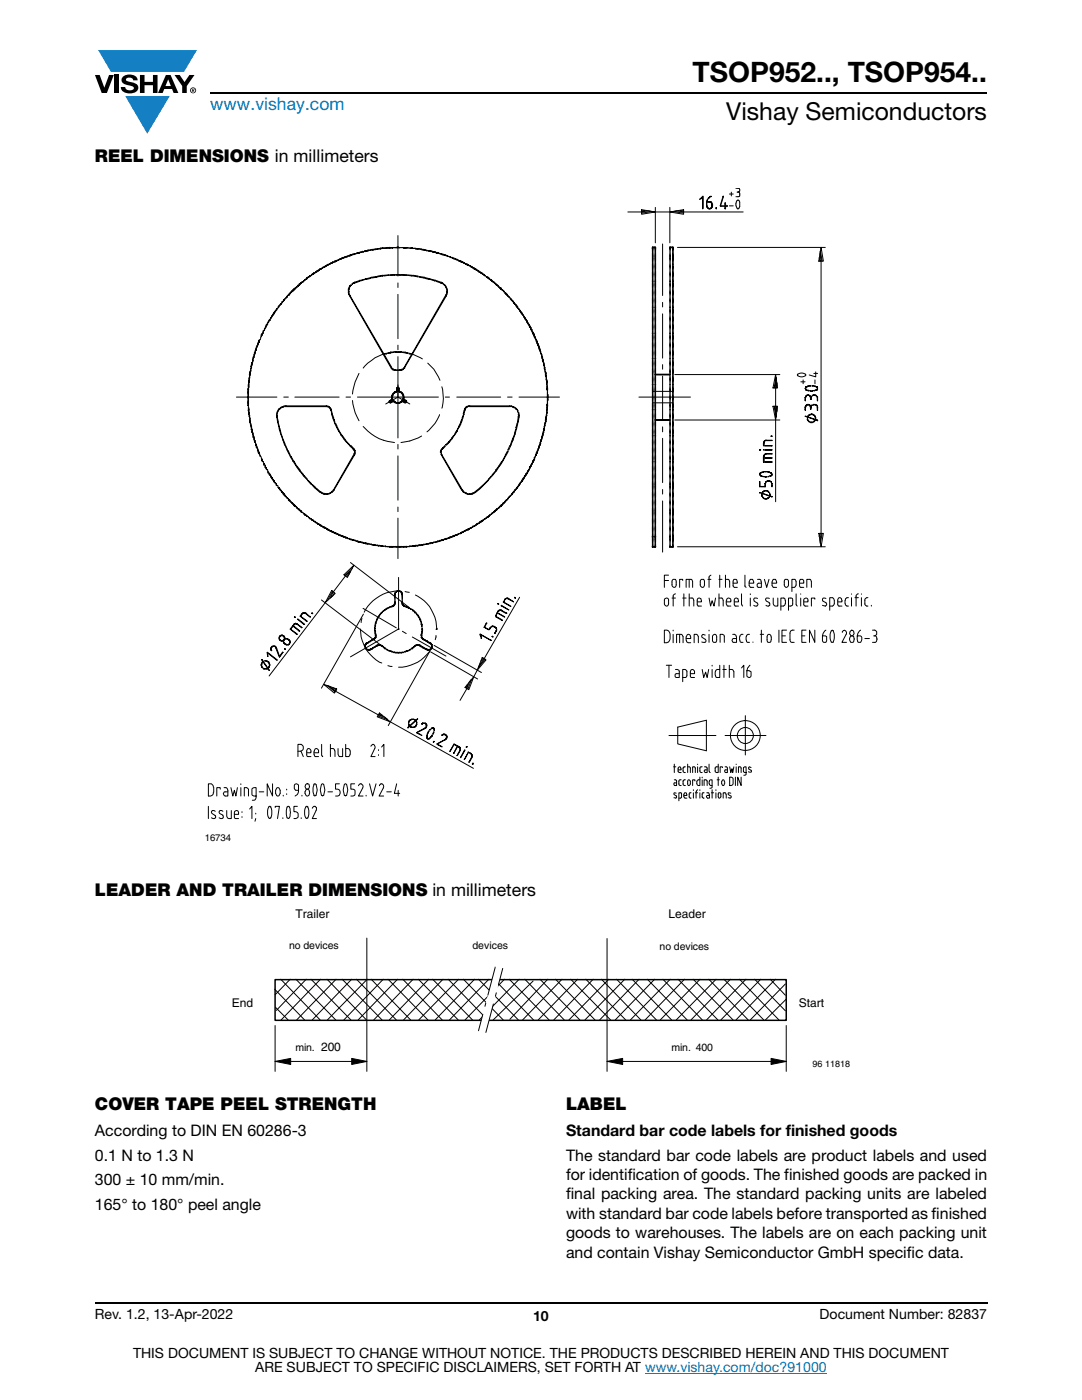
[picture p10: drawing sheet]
<svg xmlns="http://www.w3.org/2000/svg" width="216mm" height="279mm" viewBox="0 0 216 279" stroke-linecap="round" stroke-linejoin="round" font-family="sans-serif">
<defs><g id="words">
<text font-size="5.6" x="138.2" y="16.4">TSOP952.., TSOP954..</text>
<text font-size="4.9" x="144.9" y="24">Vishay Semiconductors</text>
<text font-size="3.5" fill="#007ec4" x="42" y="21.9">www.vishay.com</text>
<g font-size="3.5">
<text x="18.9" y="32.3">REEL DIMENSIONS in millimeters</text>
<text x="18.9" y="178.9">LEADER AND TRAILER DIMENSIONS in millimeters</text>
<text x="18.9" y="221.6">COVER TAPE PEEL STRENGTH</text>
<text x="112.9" y="221.6">LABEL</text>
</g>
<g font-size="3.2">
<text x="18.9" y="226.7">According to DIN EN 60286-3</text>
<text x="112.9" y="226.7">Standard bar code labels for finished goods</text>
<text x="18.9" y="231.6">0.1 N to 1.3 N</text>
<text x="112.9" y="231.6">The standard bar code labels are product labels and used</text>
<text x="18.9" y="236.6">300 ± 10 mm/min.</text>
<text x="112.9" y="235.5">for identification of goods. The finished goods are packed in</text>
<text x="112.9" y="239.4">final packing area. The standard packing units are labeled</text>
<text x="18.9" y="241.5">165° to 180° peel angle</text>
<text x="112.9" y="243.3">with standard bar code labels before transported as finished</text>
<text x="112.9" y="247.1">goods to warehouses. The labels are on each packing unit</text>
<text x="112.9" y="251">and contain Vishay Semiconductor GmbH specific data.</text>
</g>
<g font-size="2.8">
<text x="18.9" y="263.3">Rev. 1.2, 13-Apr-2022</text>
<text x="106.4" y="263.6">10</text>
<text x="163.6" y="263.3">Document Number: 82837</text>
<text x="26.5" y="271">THIS DOCUMENT IS SUBJECT TO CHANGE WITHOUT NOTICE. THE PRODUCTS DESCRIBED HEREIN AND THIS DOCUMENT</text>
<text x="50.9" y="273.8">ARE SUBJECT TO SPECIFIC DISCLAIMERS, SET FORTH AT www.vishay.com/doc?91000</text>
</g>
<g font-size="2.4">
<text x="58.9" y="183.2">Trailer</text>
<text x="133.4" y="183.2">Leader</text>
<text x="46.3" y="200.9">End</text>
<text x="159.4" y="200.9">Start</text>
<text x="64.1" y="209.8">200</text>
</g>
<g font-size="2.1">
<text x="57.7" y="189.4">no devices</text>
<text x="94.3" y="189.4">devices</text>
<text x="131.6" y="189.5">no devices</text>
<text x="59" y="209.8">min.</text>
<text x="134" y="209.8">min. 400</text>
</g>
<text font-size="1.9" x="40.8" y="167.8">16734</text>
<text font-size="1.8" x="162.1" y="212.9">96 11818</text>
</g></defs>
<g fill="#147fc3">
<path d="M19.6 10h19.7l-2.6 4.3h-1.1h-13.5z"/>
<path d="M25 19.2h8.9l-4.5 7.5z"/>
</g>
<g fill="#000">
<path d="M18.9 15h1l.9 2.5 1-2.5h.9l-1.4 3.6h-1zM22.9 15h.9v3.6h-.9zM24.6 15.3a2.1 2.1 0 0 1 2.8 .3l.1 .4h-.9a.79 .79 0 0 0-.7-.5 .79 .79 0 0 0-.8 .4l.3 .3 1 .2a1.08 1.08 0 0 1 1.2 1 1.08 1.08 0 0 1-1.1 1.2 1.73 1.73 0 0 1-2.4-1.2h.9a.96 .96 0 0 0 .8 .6 .96 .96 0 0 0 .9-.4 1.31 1.31 0 0 0-1.2-.6 1.03 1.03 0 0 1-1.1-.6 1.03 1.03 0 0 1 .2-1.1zM27.9 15h.9v1.3h1.7v-1.3h.9v3.6h-.9v-1.6h-1.7v1.6h-.9zM34.8 15h1.1l.9 1.4 1-1.4h1l-1.5 2.2v1.4h-.9v-1.4z"/>
<path d="M33.6 15.9l.5 1.3h-1.1zM33.1 15l-1.6 3.6h1l.3-.8h1.5l.3 .8h1l-1.6-3.6z"/>
<path d="M38.4 17.8h.2v.2h-.2zM38.3 17.7v.7h.1v-.3l.4 .3-.2-.3 .2-.2-.1-.2z"/>
<path d="M38.1 18a.46 .46 0 0 1 .9 0 .46 .46 0 0 1-.9 0zM37.9 18a.6 .6 0 0 0 1.2 0 .6 .6 0 0 0-1.2 0z"/>
</g>
<path d="M42 18.6h155M18.9 260h178.1" fill="none" stroke="#000" stroke-width=".36"/>
<path d="M128.7 274h36.3" fill="none" stroke="#007ec4" stroke-width=".2"/>
<g fill="none" stroke="#000" stroke-width=".2">
<path d="M139.7 39.7l-.1 .1zM139.8 39.6l.3-.3h.1l-.4 .4zM140.2 39.3l.1 2.2zM140.2 39.2h.1M141.1 39.9v.1zM141.2 39.9h.1M141.3 39.6l.1 .1zM141.4 39.5h.1M141.4 39.4l.2 .1zM141.6 39.3h.1M141.7 39.3h.1zM141.8 39.2l.1 .1z"/>
<path d="M144.3 39.2h.1M144.3 39.3l-.6 1.7zM144.3 39.3h.1M145.5 38.7h.8M145.9 38.3v.8M146.8 37.6h.6l.2 .2v.3l-.4 .2M147.1 38.3l.4 .1 .1 .7-.2 .2h-.6M56.5 59.9l.1 .1zM56.5 59.9l.1-.1 .1 .2zM56.6 59.9l.1 .1-.1-.1M56.7 59.9l-.1-.1 .1 .1M56.8 59.8l-.1-.1 .1 .1"/>
<path d="M56.9 59.7l-.1-.1 .1 .1M57.1 59.5l-.1-.1 .1 .1M57.2 59.4v-.2v.2M57.3 59.2h.1M57.4 59.1h.1M57.4 59.1h-.1h.1M57.5 59v-.1v.1M57.5 58.8l.2 .1zM57.7 58.6l.1 .1-.1 .1zM57.7 58.8h.1M57.8 58.7v-.2v.2M57.9 58.5h.1"/>
<path d="M58 58.5l-.1-.1 .1 .1M58.1 58.4h.1M58.1 58.4v-.2v.2M58.2 58.2l-.1-.1 .1 .1M58.3 58.2l-.1-.1 .1 .1M58.4 58.1l-.1-.1 .1 .1M58.5 57.9l-.1-.1 .1 .1M58.5 58.1l-.1-.2 .1 .2M58.7 57.8l-.1-.1 .1 .1M58.7 57.9l-.2-.1 .2 .1M58.8 57.5v.1zM58.8 57.6h.1"/>
<path d="M58.8 57.8l-.1-.2 .1 .2M58.8 57.5v.2M59 57.5h.1M59 57.5h-.1h.1M59.1 57.3v.2zM59.1 57.3l.1 .1-.1-.1M59.3 57.3l-.1-.1 .1 .1M59.5 57l-.1-.1 .1 .1M59.5 57.2l-.1-.2 .1 .2M59.7 56.8v.1v-.1M59.7 56.9l-.2-.1 .2 .1M59.8 56.7h.1"/>
<path d="M59.8 56.8l-.1-.1 .1 .1M59.9 56.5l.1-.1 .1 .1zM60 56.5h.1M60 56.7l-.1-.2 .1 .2M60 56.4l.2 .1h-.1zM60.2 56.4l-.1-.1 .1 .1M60.3 56.4l-.1-.1 .1 .1M60.4 56.2v.1v-.1M60.5 56.2h-.1h.1M60.7 56.1l-.1-.1 .1 .1M60.7 55.9h.1M60.7 55.9h.2z"/>
<path d="M60.9 55.9l-.1-.1 .1 .1M61 55.7l.1 .1-.1-.1M61 55.8l-.1-.1 .1 .1M61.2 55.7l-.1-.1 .1 .1M61.2 55.5l.1-.1v.2zM61.3 55.5v.1v-.1M61.3 55.6l-.1-.1 .1 .1M61.3 55.4l.1 .1-.1 .1zM61.4 55.4l-.1-.1 .1 .1M61.6 55.2h.1M61.6 55.4l-.1-.1 .1 .1M61.7 55.2h-.1h.1"/>
<path d="M61.8 55.2h.1M61.9 55.2l-.1-.2 .1 .2M62.1 55l-.1-.1 .1 .1M62.3 54.9l-.1-.1 .1 .1M62.3 54.8v-.1v.1M62.3 54.6l.2 .2zM62.5 54.6h.1M62.5 54.6h.1zM62.6 54.5l.1-.1v.2h-.1zM62.6 54.6v-.1v.1M62.7 54.5h.1M62.9 54.5l-.2-.1 .2 .1"/>
<path d="M63 54.3h-.1h.1M63.1 54.3h.1M63.2 54.1h.1M63.2 54.3l-.1-.1 .1 .1M63.4 54.1l-.1-.1 .1 .1M63.5 54h.1M63.5 53.9l.1 .1zM63.6 53.9l.1 .1-.1-.1M63.8 53.9l-.1-.1 .1 .1M63.9 53.6h.2l-.2 .2zM63.9 53.8l-.1-.1 .1 .1M63.9 53.8v-.2v.2"/>
<path d="M64 53.6l.1 .1-.1-.1M64 53.6h-.1h.1M64.2 53.6h-.1h.1M64.2 53.4l.2 .2zM64.4 53.4h.1M64.5 53.4v-.1v.1M64.6 53.3h.1M64.8 53.3l-.1-.1 .1 .1M64.8 53.2h.1M64.9 53.2l-.1-.1 .1 .1M64.9 53l.1 .1zM65.2 53.1l-.1-.1 .1 .1"/>
<path d="M65.2 53h.1M65.3 53l-.1-.1 .1 .1M65.3 52.8l.1 .1zM65.4 52.9l.1 .1zM65.4 52.8v.2M65.5 52.9v-.2v.2M65.8 52.8l-.1-.1 .1 .1M65.8 52.7h.1M65.9 52.7l-.1-.1 .1 .1M66 52.6h.1M66.1 52.6v-.2v.2M66.2 52.5h.1"/>
<path d="M66.4 52.5l-.1-.1 .1 .1M66.4 52.4v-.1v.1M66.5 52.4l-.1-.1 .1 .1M66.7 52.2l.1-.2 .2 .2zM66.8 52.3l-.1-.1 .1 .1M66.8 52.2h.1M66.9 52l.1 .2zM67.1 52.1h.1M67.1 52.1v-.1v.1M67.4 52l-.1-.1 .1 .1M67.6 52l-.1-.2 .1 .2M67.7 51.8v-.1v.1"/>
<path d="M67.8 51.7h.1M68 51.7l-.1-.1 .1 .1M68.1 51.7h.1M68.2 51.7l-.1-.2 .1 .2M68.2 51.5l.2-.1v.2zM68.4 51.5h.1M68.4 51.4v.2zM68.4 51.4h.1M68.5 51.4l.1 .1zM68.7 51.4h.1M68.8 51.4l-.1-.1 .1 .1M68.9 51.3h.1"/>
<path d="M69 51.4v-.2v.2M69.1 51.2h.1M69.3 51.3l-.1-.2 .1 .2M69.3 51.1h.1M69.4 51.2v-.1v.1M69.5 57.8h.2v.1h-.2zM69.5 58.1l.2 .1zM69.5 58.4h.2v.2zM69.6 57.5h.1v.1zM69.6 51l.1 .1zM69.6 57.7h.1M69.6 58h.1"/>
<path d="M69.6 58.4h.1M69.7 58.7l-.1 .1 .1-.1M69.7 57.4l-.1-.1 .1 .1M69.7 57.2h.2l-.1 .1zM69.7 59l.1-.1zM69.7 51l.1-.1 .1 .2zM69.7 51h.1M69.7 58.8l.1 .1h-.1zM69.8 50.9l.2-.1v.2l-.1 .1zM69.8 59l.1 .1h-.2zM69.9 56.9h.2zM69.9 57.1l-.1-.1 .1 .1"/>
<path d="M69.9 59.1l8.2 14.1-.1 .1-8.2-14.2zM70 50.9h.1M70 50.8l.1 .2zM70.2 56.7h.1zM70.2 50.8l-.1-.1 .1 .1M70.3 50.9v-.2v.2M70.4 56.5h.1M70.4 50.7h.1M70.5 56.5l.1-.1v.1zM70.5 50.8v-.1v.1M70.6 50.7h.1M70.6 50.7h.1z"/>
<path d="M70.6 56.4l.1 .1zM70.7 56.3v.2zM70.8 56.3v.2M70.8 50.7h.1M70.8 56.3l.9-.3v.2l-.8 .3zM70.9 50.7v-.1v.1M71 50.6h.1M71.2 50.6l-.1-.1 .1 .1M71.3 50.5h.1M71.3 50.4l.1 .2zM71.3 50.4h.2l.1 .1-.2 .1zM71.4 50.5h.1"/>
<path d="M71.5 50.4h-.1h.1M71.6 50.4v.1zM71.7 50.4h.1M71.8 50.4h.1zM71.9 50.4h.1M71.9 56l-.1-.1 .1 .1M71.9 55.9l1-.2-1 .4zM72 50.4h.1M72.1 50.3l.1 .1-.1-.1M72.2 50.4v-.2v.2M72.5 50.3l-.1-.2 .1 .2M72.5 50.2h.1"/>
<path d="M72.7 50.2l-.1-.1 .1 .1M72.8 50.1h.1M72.9 50.1v.1zM72.9 50l.1 .1zM73 50.1h.1M73 50v.1M73 55.7l-.1-.1 .1 .1M73.1 50l.1 .1zM73.1 55.6l.9-.2v.1l-.9 .3zM73.2 50.1h.1M73.3 50l.1 .1zM73.4 50h.1"/>
<path d="M73.5 50.1v-.2v.2M73.6 50h.1M73.8 50h.1M73.8 49.9l.1 .1zM74 50v-.2v.2M74.1 55.4v-.1v.1M74.2 49.9v-.1v.1M74.2 55.3l.9-.1 .1 .1-1 .2zM74.3 49.8l.1 .1-.1-.1M74.5 49.9l-.1-.1 .1 .1M74.5 49.8h.1M74.6 49.8l.1-.1v.1z"/>
<path d="M74.8 49.8h.1M74.8 49.7l.1 .1zM75 49.8h.1M75.1 49.8h.1M75.2 49.7h.1M75.3 49.6l.1 .2zM75.3 55.2h.1M75.4 55.1l1-.2v.2l-1 .1zM75.4 49.7h.1M75.5 49.7h.1M75.7 49.7h.1M75.8 49.5l.2 .1-.2 .1z"/>
<path d="M76 49.7v-.2v.2M76.1 49.5l.1 .1zM76.1 49.5v.1zM76.2 49.5h.1v.1zM76.4 49.5h.1M76.4 49.6v-.1v.1M76.4 55h.1M76.6 49.5h.1M76.6 54.9h.9l-.9 .2zM76.7 49.6v-.1v.1M76.9 49.6v-.1v.1M77.1 49.5h.1"/>
<path d="M77.3 49.5v-.1v.1M77.4 49.5h.1M77.6 49.5v-.1v.1M77.6 54.9h.1M77.7 49.4h.1v.1h-.1zM77.7 49.5h.1M77.7 49.4l.1 .1zM77.7 54.9l1-.1v.1zM77.8 49.4l.1 .1zM78 49.5v-.1v.1M78.3 49.5v-.1v.1M78.3 49.5h.1"/>
<path d="M78.5 49.5h.1M78.7 49.5h.1M78.8 54.9h.1M78.9 49.5h.1M78.9 54.8h1v.1h-1zM79 49.4h.1M79.2 49.5h.1M79.3 49.3h.1v.2h-.1zM79.3 49.4h.1M79.4 49.3l.1 .2zM79.4 47v8.1M79.4 56.5v.9"/>
<path d="M79.4 58.7v8.9M79.5 49.4h.1M79.6 49.5h.1M79.7 49.4h.1M79.8 49.5h.1M80 49.5h.1M80 54.9h.1M80.1 54.8l1 .1h-1zM80.2 49.5h.1M80.5 49.5h.1M80.7 49.5v-.1v.1M80.9 49.5v-.1v.1"/>
<path d="M81 49.5h.1M81 49.4v.1M81.2 49.5v-.1v.1M81.2 54.9h.1M81.3 54.9h.9v.2zM81.4 49.5v-.1v.1M81.6 49.5h.1M81.8 49.6v-.1v.1M81.9 49.5h.1M82.1 49.6v-.1v.1M82.1 49.5h.1M82.3 49.6v-.1v.1"/>
<path d="M82.4 55h.1M82.5 54.9l.9 .2v.1l-.9-.1zM82.5 49.6h.1M82.8 49.6h.1M83 49.5l-.1 .2zM83.1 49.6h.1M83.1 49.7h.1M83.4 49.8v-.2v.2M83.5 49.7h.1M83.6 49.6v.2zM83.6 55.2l1 .1v.2l-1-.2zM83.8 49.8h.1"/>
<path d="M84 49.8h.1M84.1 49.7v.1zM84.2 49.8h.1M84.3 49.8l.1 .1zM84.4 49.8h.1M84.5 49.9v-.1v.1M84.7 55.4h.1M84.7 50v-.2v.2M84.8 55.4l.9 .2v.2l-1-.3zM85 50v-.2v.2M85.2 49.9l-.1 .2zM85.3 50.1l.1-.1z"/>
<path d="M85.5 50.1l.1-.1-.1 .1M85.6 50.1l.1-.1-.1 .1M85.7 50l.1 .1zM85.7 50.1h.1M85.8 50.1h.1M85.8 55.6v.1M85.9 55.8l1 .1-.1 .2zM85.9 50.1v.1zM86 50.1h.1M86 50.1v.1zM86.2 50.2h.1M86.3 50.1v.2z"/>
<path d="M86.3 50.2h.1M86.5 50.4v-.2v.2M86.7 50.4v-.2v.2M86.8 50.4l.1-.1-.1 .1M86.9 56h.1M86.9 50.4v-.1v.1M87 50.4h.1M87.1 56l.8 .3v.2l-.9-.3zM87.2 50.4l-.1 .1zM87.3 50.4h.1M87.3 50.4h.1l-.1 .1zM87.4 50.4h.2l-.1 .2h-.2z"/>
<path d="M87.4 50.5l-.1 .1 .1-.1M87.5 50.5h.1M87.6 50.6h.1M87.7 50.6l-.1 .1 .1-.1M87.8 50.7h.1M87.9 50.7h.1M87.9 56.4l.2-.1-.1 .2zM88 50.8v-.2v.2M88.1 56.4l-.1 .1zM88.1 56.4v.1M88.2 50.8h.1M88.2 56.4l.1 .1h-.2z"/>
<path d="M88.2 50.7v.1zM88.3 50.8h.1M88.3 56.5h.1M88.4 50.9l.1-.1-.1 .1M88.4 56.7h.1zM88.5 50.8h.1M88.6 51l.1-.2-.1 .2M88.6 56.8h.1M88.6 56.9h.3zM88.8 50.9l-.1 .1 .1-.1M88.9 59.1h.1l-8.2 14.2-.1-.1zM88.9 50.9l-.1 .1z"/>
<path d="M88.9 57.1v-.1v.1M88.9 57.2h.1l-.1 .1zM88.9 59l.1-.1 .1 .2zM88.9 50.9l.2 .1-.1 .1-.1-.1zM88.9 51h.1M88.9 59l.1 .1zM89 57.4l.1-.1-.1 .1M89 57.5h.2l-.1 .1zM89 58.8h.2l-.1 .1h-.2zM89.1 51.1h.1M89.1 58.4h.1v.2h-.1zM89.2 51.1v-.1v.1"/>
<path d="M89.2 58.7h.1M89.2 58.4h.1M89.2 58.1h.1zM89.2 57.8v.1zM89.2 57.7h.1M89.2 58h.1M89.3 51.2v-.1v.1M89.4 51.1h.1M89.5 51.1v.1zM89.7 51.3h.1M89.8 51.3h.1M89.9 51.4h.1"/>
<path d="M90.1 51.4h-.1h.1M90.1 51.4h.1M90.2 51.4h.1h-.1M90.3 51.6l.1-.2-.1 .2M90.5 51.5h.1M90.5 51.7l.1-.2-.1 .2M90.8 51.7v-.1v.1M90.9 51.8l.1-.1-.1 .1M91.1 51.9l.1-.2-.1 .2M91.4 52v-.1v.1M91.5 52h-.1h.1M91.6 52.1v-.1v.1"/>
<path d="M91.7 52v.1v-.1M91.8 52l-.1 .2zM91.9 52l.2 .2-.2 .1zM91.9 52l.1 .1zM92.1 52.1l-.1 .2zM92.1 52.3h.1M92.2 52.4l.1-.2-.1 .2M92.3 52.4l.1-.1-.1 .1M92.4 52.4h.1M92.5 52.4h.1M92.6 52.6l.1-.2-.1 .2M92.7 52.6h.1"/>
<path d="M92.8 52.7l.1-.1-.1 .1M92.9 52.7h.1M93 52.7h.1M93.1 52.7h.1M93.2 52.9l.1-.2-.1 .2M93.3 52.8h.1v.2h-.1zM93.3 52.9l.1-.1-.1 .1M93.4 52.8l.1 .1-.2 .1zM93.5 53h.1M93.6 53h.1h-.1M93.7 53h.1M93.8 53.2l.1-.2-.1 .2"/>
<path d="M93.9 53.2l.1-.1-.1 .1M94 53.3v-.1v.1M94.1 53.3h-.1zM94.2 53.4l.1-.1-.1 .1M94.3 53.4v-.1v.1M94.3 53.5l.1-.1-.1 .1M94.5 53.5h.1M94.6 53.6v-.1v.1M94.7 53.6l.1 .1h-.2zM94.7 53.7h.3zM94.7 53.6l-.1 .1 .1-.1M94.8 53.6h.1z"/>
<path d="M94.9 53.7h.1M95 53.9v-.2v.2M95.1 54l.2-.1zM95.1 53.9h.1M95.3 54h.1M95.3 54.1l.1-.1-.1 .1M95.5 54.2l.1-.1zM95.5 54.1h.1M95.6 54.3h.1M95.7 54.3h.1h-.1M95.9 54.5v-.2v.2M95.9 54.3l-.1 .1 .1-.1"/>
<path d="M96 54.5l.1-.1-.1 .1M96.1 54.4l.1 .1-.2 .1zM96.2 54.5l.1 .1h-.1zM96.2 54.6h.1M96.2 54.7l.1-.1-.1 .1M96.4 54.7l-.1 .1 .1-.1M96.5 54.7v.2zM96.6 54.9v-.1v.1M96.6 54.9h.1h-.1M96.8 55.1l.1-.1-.1 .1M97 55.2h.1h-.1M97.1 55.2h.1"/>
<path d="M97.2 55.3l.1-.1zM97.3 55.5l.2-.1zM97.3 55.4l.1-.1-.1 .1M97.5 55.4l.1 .2h-.1zM97.5 55.5h.1M97.5 55.6h.1h-.1M97.7 55.8l.1-.1-.1 .1M97.7 55.6l-.1 .1 .1-.1M97.8 55.9l.2-.1-.2 .1M98 55.9h.1h-.1M98.1 56.1l.1-.2-.1 .2M98.2 56.2l.1-.1-.1 .1"/>
<path d="M98.2 56.1v.1v-.1M98.4 56.2h.1h-.1M98.5 56.2l-.1 .1zM98.5 56.3h.1M98.6 56.5l.1-.1-.1 .1M98.7 56.5h.1M98.8 56.6v-.1v.1M98.8 56.5h.1M98.9 56.8l.2-.1-.2 .1M99.1 56.9l.1-.1-.1 .1M99.1 56.8h-.1h.1M99.2 56.9h.1"/>
<path d="M99.4 56.9l-.1 .2zM99.4 57.1h.1M99.4 57.2h.1h-.1M99.5 57.2h.1M99.6 57.4l.1-.1-.1 .1M99.8 57.4l-.1 .1 .1-.1M99.8 57.4l.1 .1h-.1zM99.9 57.5h.2l-.2 .2zM99.9 57.7l.2-.2-.1 .3zM99.9 57.6l.1-.1-.1 .1M100.1 57.8h.1h-.1M100.1 57.7l-.1 .1 .1-.1"/>
<path d="M100.2 57.8h.1M100.3 58l.1-.1-.1 .1M100.4 58h.1M100.4 58.1h.1h-.1M100.5 58.1h.1M100.6 58.3l.1-.1-.1 .1M100.7 58.5l.1-.1-.1 .1M100.9 58.7l.1-.2-.1 .2M100.9 58.5h.1M101 58.6v.2zM101.1 58.7v.2zM101.2 58.8h.1"/>
<path d="M101.3 58.8l-.1 .2zM101.3 59h.1M101.4 59.1h.1M101.5 59.3l.1-.1-.1 .1M101.7 59.4h.1M101.8 59.7l.1-.2-.1 .2M101.9 59.7l.1-.1-.1 .1M102 59.8v-.1v.1M102 59.8h.1M102.1 59.8v.2zM102.2 59.9v.1zM102.2 60h.1"/>
<path d="M125.3 42.3h2.7M128 41.8l2.8 .5-2.8 .5zM128.7 42l-.7 .1v.2l1.4-.2 .7 .1-2.1 .3M130.2 49.3l.1 .1zM130.2 49.5h.1zM130.2 49.4v-.1v.2zM130.2 49.6l.1 .1zM130.2 49.3l.1 .2zM130.3 49.8h-.1h.1M130.3 50.1h-.1h.1M130.3 50.3h-.1h.1M130.3 50.5h-.1h.1"/>
<path d="M130.3 50.8h-.1h.1M130.3 51h-.1h.1M130.3 51.2h-.1h.1M130.3 51.4h-.1h.1M130.3 51.6h-.1h.1M130.3 51.8h-.1h.1M130.3 52h-.1h.1M130.3 52.3h-.1h.1M130.3 52.5h-.1h.1M130.3 52.7h-.1h.1M130.3 53h-.1h.1M130.3 53.2h-.1h.1"/>
<path d="M130.3 53.4h-.1h.1M130.3 53.6h-.1h.1M130.3 53.9h-.1h.1M130.3 54.1h-.1h.1M130.3 54.3h-.1h.1M130.3 54.6h-.1h.1M130.3 54.8h-.1h.1M130.3 55h-.1h.1M130.3 55.2h-.1h.1M130.3 55.5h-.1h.1M130.3 55.7h-.1h.1M130.3 55.9h-.1h.1"/>
<path d="M130.3 56.2h-.1h.1M130.3 56.3h-.1h.1M130.3 56.5h-.1h.1M130.3 56.8h-.1h.1M130.3 57h-.1h.1M130.3 57.2h-.1h.1M130.3 57.5h-.1h.1M130.3 57.7h-.1h.1M130.3 57.9h-.1h.1M130.3 58.1h-.1h.1M130.3 58.4h-.1h.1M130.3 58.6h-.1h.1"/>
<path d="M130.3 58.8h-.1h.1M130.3 59.1h-.1h.1M130.3 59.3h-.1h.1M130.3 59.5h-.1h.1M130.3 59.7h-.1h.1M130.3 60h-.1h.1M130.4 49.3v.2zM130.5 49.4v-.1v.2zM130.6 49.3v.2v-.2M130.7 49.3l.1 .1zM130.7 49.5h.1zM130.7 49.6l.1 .1z"/>
<path d="M130.8 49.3v.2zM130.8 41.4v7.1M130.8 42.3h2.9M130.8 49.8h-.1h.1M130.8 50.1h-.1h.1M130.8 50.3h-.1h.1M130.8 50.5h-.1h.1M130.8 50.7h-.1h.1M130.8 51h-.1h.1M130.8 51.2h-.1h.1M130.8 51.4h-.1h.1M130.8 51.6h-.1h.1"/>
<path d="M130.8 51.8h-.1h.1M130.8 52h-.1h.1M130.8 52.3h-.1h.1M130.8 52.5h-.1h.1M130.8 52.7h-.1h.1M130.8 53h-.1h.1M130.8 53.2h-.1h.1M130.8 53.4h-.1h.1M130.8 53.6h-.1h.1M130.8 53.9h-.1h.1M130.8 54.1h-.1h.1M130.8 54.3h-.1h.1"/>
<path d="M130.8 54.6h-.1h.1M130.8 54.8h-.1h.1M130.8 55h-.1h.1M130.8 55.2h-.1h.1M130.8 55.5h-.1h.1M130.8 55.7h-.1h.1M130.8 55.9h-.1h.1M130.8 56.2h-.1h.1M130.8 56.3h-.1h.1M130.8 56.5h-.1h.1M130.8 56.8h-.1h.1M130.8 57h-.1h.1"/>
<path d="M130.8 57.2h-.1h.1M130.8 57.5h-.1h.1M130.8 57.7h-.1h.1M130.8 57.9h-.1h.1M130.8 58.1h-.1h.1M130.8 58.4h-.1h.1M130.8 58.6h-.1h.1M130.8 58.8h-.1h.1M130.8 59.1h-.1h.1M130.8 59.3h-.1h.1M130.8 59.5h-.1h.1M130.8 59.7h-.1h.1"/>
<path d="M130.8 60h-.1h.1M132.2 48.7v10.3M133.7 49.3v.1zM133.7 49.5v.1zM133.7 49.6v.1zM133.7 49.3v.2zM133.7 49.5h.1M133.7 41.4v7.1M133.7 42.3l2.7-.5v1zM133.7 49.3l.1 .2zM133.7 49.8h.1M133.7 50.1h.1"/>
<path d="M133.7 50.3h.1M133.7 50.5h.1M133.7 50.7h.1M133.7 51h.1M133.7 51.2h.1M133.7 51.4h.1M133.7 51.6h.1M133.7 51.8h.1M133.7 52h.1M133.7 52.3h.1M133.7 52.5h.1M133.7 52.7h.1"/>
<path d="M133.7 53h.1M133.7 53.2h.1M133.7 53.4h.1M133.7 53.6h.1M133.7 53.9h.1M133.7 54.1h.1M133.7 54.3h.1M133.7 54.6h.1M133.7 54.8h.1M133.7 55h.1M133.7 55.2h.1M133.7 55.5h.1"/>
<path d="M133.7 55.7h.1M133.7 55.9h.1M133.7 56.2h.1M133.7 56.3h.1M133.7 56.5h.1M133.7 56.8h.1M133.7 57h.1M133.7 57.2h.1M133.7 57.5h.1M133.7 57.7h.1M133.7 57.9h.1M133.7 58.1h.1"/>
<path d="M133.7 58.4h.1M133.7 58.6h.1M133.7 58.8h.1M133.7 59.1h.1M133.7 59.3h.1M133.7 59.5h.1M133.7 59.7h.1M133.7 60h.1M133.9 49.3v.2zM134 49.4v-.1v.2zM134.1 49.3v.2v-.2M134.2 49.3l.1 .1z"/>
<path d="M134.2 49.5h.1zM134.2 49.6l.1 .1zM134.3 49.3v.2zM134.3 49.3v.2M134.3 49.8h-.1h.1M134.3 50.1h-.1h.1M134.3 50.3h-.1h.1M134.3 50.5h-.1h.1M134.3 50.7h-.1h.1M134.3 51h-.1h.1M134.3 51.2h-.1h.1M134.3 51.4h-.1h.1"/>
<path d="M134.3 51.6h-.1h.1M134.3 51.8h-.1h.1M134.3 52h-.1h.1M134.3 52.3h-.1h.1M134.3 52.5h-.1h.1M134.3 52.7h-.1h.1M134.3 53h-.1M134.3 53.2h-.1h.1M134.3 53.4h-.1h.1M134.3 53.6h-.1h.1M134.3 53.9h-.1h.1M134.3 54.1h-.1h.1"/>
<path d="M134.3 54.3h-.1h.1M134.3 54.6h-.1h.1M134.3 54.8h-.1h.1M134.3 55h-.1h.1M134.3 55.2h-.1h.1M134.3 55.5h-.1h.1M134.3 55.7h-.1h.1M134.3 55.9h-.1h.1M134.3 56.2h-.1h.1M134.3 56.3h-.1h.1M134.3 56.5h-.1h.1M134.3 56.8h-.1h.1"/>
<path d="M134.3 57h-.1h.1M134.3 57.2h-.1h.1M134.3 57.5h-.1h.1M134.3 57.7h-.1h.1M134.3 57.9h-.1h.1M134.3 58.1h-.1h.1M134.3 58.4h-.1h.1M134.3 58.6h-.1h.1M134.3 58.8h-.1h.1M134.3 59.1h-.1h.1M134.3 59.3h-.1h.1M134.3 59.5h-.1h.1"/>
<path d="M134.3 59.7h-.1h.1M134.3 60h-.1h.1M135.2 49.4h29.5M135.7 42l.7 .1v.2l-1.4-.2-.7 .1 2.1 .3M136.4 42.3h11.9M140.2 41.6h.1M141 40.2h.1zM141 40.4l.1 .6zM141 41.1l.1 .1zM141 41.2h.1zM141.1 41.2h.1M141.1 40.1v.1z"/>
<path d="M141.1 41.4l.1-.1zM141.1 40.2v.1M141.1 40.2l.3 .1zM141.2 41.5h.1M141.3 41.5h-.1h.1M141.3 41.5h.1M141.4 41.5v.2zM141.4 41.7l.1-.1zM141.5 40.2l.2 .1zM141.6 41.6h.1M141.7 41.6h.1M141.7 40.3h.1"/>
<path d="M141.7 41.5v.2zM141.8 41.5l.1 .1-.1-.1M141.8 40.2v.2zM141.9 41.5h.1h-.1M141.9 40.4l.1-.1-.1 .1M142 40.4l-.1 .1zM142 41.3l.1 .1zM142 41.1h.2zM142 40.9h.2M142 41.2h.2zM142 40.9l.2 .1zM142 40.7l.2 .1z"/>
<path d="M142 40.6h.1M142 41.5h.1M142.1 41.2h.1M142.1 40.8l.1 .1h-.2zM142.9 41.5l.1 .1zM142.9 41.6l.1 .1zM142.9 41.5h.1M143 41.5h.1M143.7 41.1l.1 .1zM143.9 41.1l1.1 .1zM144.6 41.6h.2zM144.6 40.7h.2v.8h-.2z"/>
<path d="M144.7 40.5l.1 .1h-.2zM145.1 41.1h.1M145.5 41.1h.8M147.1 40h.4l.1 .3v.9l-.3 .5-.2-.2a1.34 1.34 0 0 1 0-1.5zM163.5 51.4l.1 .7h.2l-.2-1.3 .1-.7 .4 2M163.8 49.4l.5 2.7h-.9zM163.8 52.1v54.4M47.2 79.2h8M49.5 79.2h.1zM49.5 79.2v.2zM49.5 77.6h.1v.2h-.1zM49.5 77.5h.1"/>
<path d="M49.5 77.6h.1M49.5 77.6h.1h-.1zM49.5 78.2h.1M49.5 78.4h.1M49.5 79.1h.1M49.5 79.3h.1M49.5 79.4h.1M49.5 79.6h.1M49.6 77h.1M49.6 77.3h.1M49.6 77.4h.1M49.6 76l.2 .1z"/>
<path d="M49.6 77.9h-.1h.1M49.6 78.1h-.1h.1M49.6 78.3h-.1h.1M49.6 78.6h-.1h.1M49.6 78.8h-.1h.1M49.6 79h-.1h.1M49.6 79.6h-.1h.1M49.6 79.9h-.1h.1M49.7 76h.1M49.7 76.2h.1M49.7 76.5h.1M49.7 76.7h-.2h.2"/>
<path d="M49.7 77h-.2h.2M49.7 77.2h-.2h.2M49.7 75.9l.1 .2-.2-.1zM49.7 75.4h.1zM49.8 75.3h.1M49.8 75.5h.1M49.8 75.7h.1M49.8 75.8h.1M49.8 76.3h-.2h.2M49.8 74.7l.1 .1zM49.8 74.8h.1M49.8 75.2h.1"/>
<path d="M49.8 74.2l.2 .1zM49.8 74.3h.2v.2h-.2zM49.9 74.4h.1M49.9 74.6l.1 .1zM49.9 75h-.1h.1M50 74h.1M50 74.1h.1M50 74.5h-.2h.2M50.1 73.8h.1M50.1 74.1h-.2h.2M50.1 73.4v.1zM50.1 73.1h.1"/>
<path d="M50.1 73.3h.1M50.1 73.6h-.1h.1M50.1 72.8h.2M50.2 72.8h.1M50.2 73l-.1-.1 .1 .1M50.2 73.2h-.1h.1M50.2 72.5h.2zM50.3 72.4h.1M50.3 72.6h.1M50.3 72.8l-.2-.1 .2 .1M50.4 72.2h.1M50.4 72.3l-.1-.1 .1 .1"/>
<path d="M50.4 71.8v-.1v.1M50.4 72h.1M50.4 72.1h.1M50.5 71.6h.1M50.5 71.9h-.1h.1M50.5 71.2h.2zM50.6 71.2l.1 .1-.1-.1M50.6 71.2v.2zM50.6 71.3h.1M50.6 71.5l-.1-.1 .1 .1M50.7 71.1h.1M50.7 70.7l.1 .1z"/>
<path d="M50.7 70.6l.1 .1-.1-.1M50.7 70.9h.1M50.7 71l-.1-.1 .1 .1M50.8 70.5l-.1-.1 .1 .1M50.8 70.3l.2 .1zM50.9 70.3h.1M50.9 70.6h-.2h.2M51 70h.1M51 70.2l-.1-.1 .1 .1M51 69.6l.1 .3zM51.1 69.7h.1M51.1 69.8v.1v-.1"/>
<path d="M51.1 70l-.1-.1 .1 .1M51.1 69.6v.1zM51.2 69.4l-.1-.1 .1 .1M51.2 69.5h.1M51.3 69.2h.1M51.3 69.3h-.2h.2M51.3 69l.1 .1zM51.4 69h.1M51.4 68.7l.1 .1-.1-.1M51.4 68.9v-.1v.1M51.5 68.5h.1M51.5 68.7h.1"/>
<path d="M51.5 68.3h.2zM51.6 68.5l-.1-.1 .1 .1M51.6 68.4h.1M51.6 68l.1 .3zM51.7 68.1h.1M51.7 68.2v.1v-.1M51.7 67.9h.1M51.7 68h.1M51.9 67.8l-.2-.1 .2 .1M52 67.7l-.2-.1 .2 .1M52 67.4h-.1h.1M52.1 67.1h.1h-.1"/>
<path d="M52.1 67.2l-.1-.1 .1 .1M52.1 66.8h.3zM52.2 66.9l-.1-.1 .1 .1M52.2 67h.1M52.3 66.7h.1M52.3 66.8h.1M52.3 66.6l.1 .2h-.2zM52.4 66.4l.1 .1-.1-.1M52.4 66.6l-.1-.1 .1 .1M52.5 66.4l-.1-.1 .1 .1M52.5 66l.1 .1zM52.6 66.2l-.1-.1 .1 .1"/>
<path d="M52.7 66l-.1-.1 .1 .1M52.8 65.7h.1M52.8 65.8h-.1h.1M52.9 65.5h.1M52.9 65.6l-.1-.1 .1 .1M53 65.3h.1M53 65.4l-.1-.1 .1 .1M53.1 65.1h.1M53.1 65.2h-.1h.1M53.2 64.8h.1M53.2 65l-.1-.1 .1 .1M53.2 64.7l.1 .1z"/>
<path d="M53.3 64.7h.1M53.4 64.5h.1M53.4 64.6l-.1-.1 .1 .1M53.6 64.3l-.1-.1 .1 .1M53.6 64.4l-.2-.1 .2 .1M53.6 64v.1zM53.6 64.2h.1M53.7 63.9h.2M53.8 63.9h.1M53.8 64l-.2-.1 .2 .1M53.8 63.7l.1 .2zM54 63.5h.1"/>
<path d="M54 63.6h-.1h.1M54 63.3l.1 .2zM54.1 63.3h.1M54.3 63.1h.1M54.3 63.2h-.2h.2M54.3 63.1v-.1v.1M54.4 62.9h.1M54.5 62.7h.1M54.5 62.9l-.1-.1 .1 .1M54.6 62.4v.2zM54.6 62.6v-.1v.1M54.6 62.7l-.1-.1 .1 .1"/>
<path d="M54.6 62.4l.1-.1 .1 .2zM54.7 62.4h.1M54.7 62.3h.2zM54.9 62.2h.1M55 62.1l-.1-.1 .1 .1M55.1 62l-.1-.1 .1 .1M55.2 61.8v.1zM55.2 61.6h.1M55.2 61.7v.1zM55.4 61.6l-.1-.1 .1 .1M55.6 61.1v.2zM55.6 61.4l-.2-.1 .2 .1"/>
<path d="M55.6 61.1h.1l-.1 .2zM55.8 61h-.1h.1M55.9 60.7l.1 .1-.1-.1M55.9 60.9v-.1v.1M55.9 60.7l.1-.1 .1 .1zM56.1 60.6l.1 .1-.1-.1M56.2 60.5l-.1-.1 .1 .1M56.3 60.4l-.1-.1 .1 .1M56.4 60.2h.1M56.5 60h.1M56.5 60.2l-.1-.1 .1 .1M56.6 79.2h.9"/>
<path d="M58.8 79.2h8.9M69 79.2h1M70.3 79.9l.1 .7a9.5 9.5 0 0 0 1.2 3.4M71.6 74.5a11.6 11.6 0 0 0-1.3 4.1M76.4 70.7l.1-.1 .1 .2zM76.5 70.6a10.5 10.5 0 0 0-4 2.9M76.6 70.6l.5-.1v.1zM77.3 70.4l.5-.1 .1 .2-.6 .1zM77.7 79.9l.1 .2zM77.8 79.9l.1 .1zM77.9 79.9h.1zM77.9 79.9v.1z"/>
<path d="M78 70.3h.1M78 79.9v-.1v.1zM78 73.4l.1-.1zM78 70.3h.6l-.6 .1zM78 79.8l.1-.1 .1 .2zM78.1 79.8h.2zM78.1 73.4l.1 .1h-.2zM78.2 73.5h-.1h.1M78.2 79.6l.1 .1v.1zM78.2 79.6h.1v.1h-.1zM78.2 79.5h.1v.2h-.1zM78.2 79.5l.1 .1z"/>
<path d="M78.2 79.6h.1zM78.2 79l.1 .1zM78.2 79.2h.1zM78.2 79.2h.1v.2h-.1zM78.2 79.6h.1M78.2 79.7l.1 .1zM78.2 79.7v.1M78.3 73.6h.1M78.3 73.7l.1-.1-.1 .2zM78.3 79.6v.1zM78.3 78.9h.1M78.3 79.1h.1"/>
<path d="M78.3 79.3h.1M78.3 78.8v.2l-.1-.1zM78.3 78.9h.1zM78.3 79.5h-.1h.1M78.4 73.8h.1M78.4 78.7l-.1-.1 .1 .1M78.4 78.8h-.1h.1M78.4 78.5h.2zM78.5 78.6h-.1h.1M78.6 73.7v.1v-.1M78.6 78.4h.1zM78.6 73.9l.1-.1z"/>
<path d="M78.6 78.3l.2 .1zM78.6 70.3h.1M78.7 78.3h.1M78.7 78.2l.2 .1h-.1zM78.8 73.8v.1v-.1M78.8 78.3h.1M78.8 70.2h.5v.1h-.5zM78.9 73.8v.1zM78.9 78.2v-.1l.1 .2h-.1zM78.9 78.3h.1M78.9 73.8l.1 .1zM78.9 78.2h.2z"/>
<path d="M79 78.1l.1 .1zM79 78.1l.2-.1v.2zM79 78.2h.1M79 78.1l.2 .1zM79.1 73.8l.6 .1zM79.1 78.1v.1M79.2 77.4l.1-.1zM79.2 77.3l.1 .1v.2zM79.2 78.1h.1M79.2 78v.2zM79.2 78h.1M79.2 77.9l.1 .1-.1 .1z"/>
<path d="M79.2 78h.1zM79.2 77.4l.1 .1v.1h-.2zM79.2 77.6h.1M79.2 77.9l.1 .1zM79.2 77.6l.1 .1zM79.2 77.5l.1 .1zM79.2 77.8h.1M79.3 77.3l.1 .1-.1 .1zM79.3 77.5h.1M79.4 77.3h.2l-.1 .2-.2-.1zM79.4 77.3h.1M79.4 70.3h.1"/>
<path d="M79.4 68.9v.9M79.4 71.2v16.2M79.4 76.8v2.4l-2.4 1.4M79.4 79.2l2.4 1.4M79.5 77.3l.1 .1-.1 .2zM79.5 77.4h.1M79.5 78l.1 .1zM79.5 78.1h.2zM79.5 70.2h.5v.1h-.5zM79.5 77.9l.1 .1zM79.5 77.6h.1zM79.5 78h.1z"/>
<path d="M79.5 78h.1M79.6 77.4v.1l-.1 .1zM79.6 77.6h.1M79.6 78h-.1zM79.6 78.1h.1M79.6 77.8h.1M79.6 78l.2 .1-.1 .2-.1-.1zM79.6 78.1l.1 .1zM79.7 78.1l.1 .1h-.2zM79.8 73.8l.1 .1zM79.8 73.8v.1M79.8 78.3v-.2v.2"/>
<path d="M79.9 78.2h.1v.1h-.2zM79.9 78.3h.1M79.9 73.8v.1v-.1M79.9 78.3l.1-.1-.1 .1M80 78.3v.1zM80.1 73.8h.1M80.1 70.3h.1M80.1 78.3h.1M80.2 73.7v.1zM80.2 78.3v.2zM80.2 78.4h.1M80.2 70.3h.5v.1z"/>
<path d="M80.2 78.4l.1 .1-.1 .1zM80.2 78.6h.2h-.2M80.2 78.5v.1v-.1M80.3 73.8h.1M80.4 73.6l.1 .2zM80.4 79.6h.1v.1v-.1v.1zM80.4 79.6h.1l.1 .1zM80.4 79l.1 .1zM80.4 78.9l.1-.1v.2zM80.4 78.8h.1M80.4 78.7h.1M80.4 79.6h.1z"/>
<path d="M80.4 79.6l.1-.1zM80.5 79.6h-.1l.1-.1zM80.5 79.7h.1M80.5 79.3l.1 .1-.1 .1zM80.5 79.2h.1v.2h-.1zM80.5 79.2h.1zM80.5 78.9h.1M80.5 79.6h.1M80.5 73.5h.1h-.1M80.5 79.6l.2 .1-.2 .2zM80.5 79.3l.1 .1zM80.5 79.2h.1"/>
<path d="M80.5 79.8h.1M80.5 79.9l.2-.2zM80.6 73.4h.2zM80.6 73.4l.2 .1zM80.7 79.9l.1-.1v.1zM80.9 79.9h.1l.1 .1zM80.9 70.3h.1M80.9 79.9l-.1 .1zM80.9 79.9l.1 .1zM80.9 79.9h.1l-.1 .1zM81 79.9l.2 .1-.2 .2zM81 70.3l.5 .1-.1 .2-.5-.1z"/>
<path d="M81 79.9v.1M81.7 70.5l.4 .2-.5-.1zM82.2 70.7l.1 .1v-.2l-.1 .2M82.2 70.6l2.1 1M85.3 72.5l1.3 1.2 1.2 2.2M87.5 79.2h-16.2M88.2 77.2a7.5 7.5 0 0 1 0 4.3M88.9 79.2h.8M91.1 79.2h8.8M101.3 79.2h.9M102.3 60.1v-.1v.1M102.3 60.2l.1-.1-.1 .1"/>
<path d="M102.4 60.4l.1-.2-.1 .2M102.5 60.5l.1-.1-.1 .1M102.6 60.5v.1v-.1M102.7 60.6l-.1 .1zM102.8 60.8l.1-.1-.1 .1M102.8 60.7h.1M103 61v-.1v.1M103 60.9h.1M103 61.1l.2-.1-.1 .2zM103 61h.1M103.2 61.1v.2zM103.2 61.3h.1"/>
<path d="M103.3 61.1l-.1 .1zM103.3 61.3h.1M103.3 61.6l.1-.1-.1 .1M103.5 61.7l.1-.1-.1 .1M103.6 79.2h8M103.6 61.8h.1M103.7 61.8l-.1 .2zM103.7 62.1l.2-.1-.2 .1M103.7 62h-.1h.1M103.9 62.3l.1-.1zM104 62.3l-.1 .1 .1-.1M104 62.5h.2"/>
<path d="M104.1 62.5h.1M104.1 62.3l-.1 .2zM104.1 62.6h.1h-.1M104.2 62.7h.1M104.3 62.7l.1 .1-.2 .1zM104.4 63l.1-.1-.1 .1M104.4 62.9h.1M104.5 63.2l.1-.1zM104.6 63.4l.1-.1-.1 .1M104.6 63.2v.1v-.1M104.7 63.6l.2-.1zM104.7 63.5l.1-.1-.1 .1"/>
<path d="M104.9 63.8l.1-.1zM104.9 63.6l-.1 .1 .1-.1M104.9 63.9h.1M105 63.9h.1M105 64l.1-.1-.1 .1M105.1 64.2l.1-.1-.1 .1M105.1 64h.1M105.2 64.4l.1-.1-.1 .1M105.2 64.2h.1M105.3 64.5h.1h-.1M105.3 64.5h.1M105.4 64.8l.1-.1-.1 .1"/>
<path d="M105.5 64.5l-.1 .1zM105.5 64.9h.1M105.5 64.8h.1h-.1M105.6 65.2h.2v.2zM105.6 65.2l.2-.1-.2 .1M105.6 65h.1M105.8 65.2h.1M105.8 65.3h.1zM105.8 65.5h.2h-.2M105.8 65.4h.1M105.9 65.8l.2-.1-.2 .1M105.9 65.6h.1"/>
<path d="M106 65.9h.2h-.2M106.1 65.8h.1h-.1M106.2 66.1h.1M106.2 66.4l.2-.1-.2 .1M106.2 66.2h.1M106.3 66.5h.2h-.2M106.4 66.7l.1-.1v.2zM106.4 66.4h.1h-.1M106.5 66.6l-.1 .1 .1-.1M106.5 66.7v.2zM106.5 66.9h.1M106.5 66.8h.1"/>
<path d="M106.5 66.8l.1-.1-.1 .1M106.6 67.1h.2h-.2M106.6 67.1h.1M106.7 67.4l.1-.1-.1 .1M106.7 67.3h.1M106.8 67.6l.1-.1-.1 .1M106.8 67.8l.2-.1-.2 .1M107 68.1h.2zM107 68l.1-.1-.1 .1M107.1 68.2l.1-.1-.1 .3zM107.1 68h.1M107.1 68.4h.1h-.1"/>
<path d="M107.1 68.2h.1M107.2 68.7l.2-.1-.2 .1M107.2 68.5h.1M107.3 68.8h.1h-.1M107.3 68.7h.1M107.4 69h.1h-.1M107.4 68.9l-.1 .1 .1-.1M107.4 69.3l.2-.1-.2 .1M107.4 69.1h.1M107.5 69.5l.2-.1-.2 .1M107.5 69.3h.1M107.6 69.6h.2z"/>
<path d="M107.6 69.6l.1-.1-.1 .1M107.6 69.7h.2M107.7 69.7h.1M107.7 69.9h.1h-.1M107.8 70h-.1h.1M107.8 70.3h.1h-.1M107.8 70.2h.1M107.8 70v.1zM107.9 70.5h.1M107.9 70.4h.1M108 70.7h.1M108 70.6h.1h-.1"/>
<path d="M108.1 71.2l.1-.1zM108.1 70.9h.1M108.1 70.9v-.1v.1M108.1 71.4l.2-.1zM108.1 71.1h.1M108.1 71.2h.1M108.2 71.2h.1M108.2 71.9l.2-.1-.2 .1M108.2 71.6h.1h-.1M108.2 71.5h.1M108.3 72h.1zM108.3 71.7h.1"/>
<path d="M108.4 72.2h.1M108.4 71.9h.1M108.4 72.7l.2-.1-.2 .1M108.4 72.5h.1M108.4 72.4l.1-.1-.1 .1M108.5 72.9l.2-.1zM108.5 72.8l.1 .1zM108.5 72.5l-.1 .1 .1-.1M108.6 73.5h.1zM108.6 73.4l.1-.1-.1 .1M108.6 73.2h.1M108.6 73h.1"/>
<path d="M108.6 72.8h.1M108.7 73.8h.1zM108.7 73.5h.1M108.7 74.2h.2h-.2M108.7 74.1h.1M108.8 74.9h.2zM108.8 74.7h.2h-.2M108.8 74.4l.2 .1zM108.9 75.1h.1zM108.9 74.8h.1M108.9 74.6h.1M109 75h.1"/>
<path d="M108.9 74.3l.1 .1h-.2zM108.9 74.4h.1M109 75.8l.1-.1zM109 75.6h.1M109 75.4h.1M109 75.2h.1M109 76.7h.2h-.2M109 76.4h.2h-.2M109 76.2h.2h-.2M109 75.9l.1 .1zM109 75.7h.1M109.1 76l.1 .1-.2 .1z"/>
<path d="M109.1 77.6h.2v.2h-.2v-.2h.2zM109.1 77.3h.2h-.2M109.1 77.1h.1M109.1 76.9h.1M109.1 76.6h.1M109.1 76.4h.1M109.1 76.1h.1M109.2 79.2h.2h-.2M109.2 78.9h.2h-.2M109.2 78.7h.1M109.2 78.5h.1M109.2 78.3h.1"/>
<path d="M109.2 78h.1M109.2 77.8h.1M109.2 77.7h.1M109.2 77.5h.1M109.2 79.2h.2zM109.2 79.9h.1M109.2 79.7h.2h-.2M109.2 79.5h.2h-.2M109.2 79.3h.2v.1h-.2zM109.2 79.3h.2zM109.3 78.8h.1M109.3 79.9h.1"/>
<path d="M127.5 79.2h10.3M130.2 78.1h4.1M130.3 60.2h-.1h.1M130.3 60.4h-.1h.1M130.3 60.7h-.1h.1M130.3 60.9h-.1h.1M130.3 61.1h-.1h.1M130.3 61.3h-.1h.1M130.3 61.5h-.1h.1M130.3 61.7h-.1h.1M130.3 62h-.1h.1M130.3 62.2h-.1h.1"/>
<path d="M130.3 62.4h-.1h.1M130.3 62.6h-.1h.1M130.3 62.9h-.1h.1M130.3 63.1h-.1h.1M130.3 63.3h-.1h.1M130.3 63.6h-.1h.1M130.3 63.8h-.1h.1M130.3 64h-.1h.1M130.3 64.2h-.1h.1M130.3 64.5h-.1h.1M130.3 64.7h-.1h.1M130.3 64.9h-.1h.1"/>
<path d="M130.3 65.2h-.1h.1M130.3 65.4h-.1h.1M130.3 65.6h-.1h.1M130.3 65.8h-.1h.1M130.3 66.1h-.1h.1M130.3 66.3h-.1h.1M130.3 66.5h-.1h.1M130.3 66.7h-.1h.1M130.3 66.9h-.1h.1M130.3 67.1h-.1h.1M130.3 67.4h-.1h.1M130.3 67.6h-.1h.1"/>
<path d="M130.3 67.8h-.1h.1M130.3 68h-.1h.1M130.3 68.3h-.1h.1M130.3 68.5h-.1h.1M130.3 68.7h-.1h.1M130.3 69h-.1h.1M130.3 69.2h-.1h.1M130.3 69.4h-.1h.1M130.3 69.6h-.1h.1M130.3 69.9h-.1h.1M130.3 70.1h-.1h.1M130.3 70.3h-.1h.1"/>
<path d="M130.3 70.6h-.1h.1M130.3 70.8h-.1h.1M130.3 71h-.1h.1M130.3 71.2h-.1h.1M130.3 71.5h-.1h.1M130.3 71.6h-.1h.1M130.3 71.9h-.1h.1M130.3 72.1h-.1h.1M130.3 72.3h-.1h.1M130.3 72.5h-.1h.1M130.3 72.8h-.1h.1M130.3 73h-.1h.1"/>
<path d="M130.3 73.2h-.1h.1M130.3 73.5h-.1h.1M130.3 73.7h-.1h.1M130.3 73.9h-.1h.1M130.3 74.1h-.1h.1M130.3 74.4h-.1h.1M130.3 74.6h-.1h.1M130.3 74.8h-.1h.1M130.3 75.1h-.1h.1M130.3 75.3h-.1h.1M130.3 75.5h-.1h.1M130.3 75.7h-.1h.1"/>
<path d="M130.3 76h-.1h.1M130.3 76.2h-.1h.1M130.3 76.4h-.1h.1M130.3 76.7h-.1h.1M130.3 76.8h-.1h.1M130.3 77h-.1h.1M130.3 77.3h-.1h.1M130.3 77.5h-.1h.1M130.3 77.7h-.1h.1M130.3 78h-.1h.1M130.3 78.2h-.1h.1M130.3 78.4h-.1h.1"/>
<path d="M130.3 78.6h-.1h.1M130.3 78.9h-.1h.1M130.3 79.1h-.1h.1M130.3 79.3h-.1h.1M130.3 79.6h-.1h.1M130.3 79.8h-.1h.1M130.7 74.7l.1 .1zM130.8 74.7h2.8v.1h-2.8zM130.8 71.2h-.1h.1M130.8 71.5h-.1h.1M130.8 71.6h-.1h.1M130.8 71.9h-.1h.1"/>
<path d="M130.8 72.1h-.1h.1M130.8 72.3h-.1h.1M130.8 72.5h-.1h.1M130.8 72.8h-.1h.1M130.8 73h-.1h.1M130.8 73.2h-.1h.1M130.8 73.5h-.1h.1M130.8 73.7h-.1h.1M130.8 73.9h-.1h.1M130.8 74.1h-.1h.1M130.8 74.4h-.1h.1M130.8 74.6h-.1h.1"/>
<path d="M130.8 74.8h-.1h.1M130.8 75.1h-.1h.1M130.8 75.3h-.1h.1M130.8 75.5h-.1h.1M130.8 75.7h-.1h.1M130.8 76h-.1h.1M130.8 76.2h-.1h.1M130.8 76.4h-.1h.1M130.8 76.7h-.1h.1M130.8 76.8h-.1h.1M130.8 77h-.1h.1M130.8 77.3h-.1h.1"/>
<path d="M130.8 77.5h-.1h.1M130.8 77.7h-.1h.1M130.8 78h-.1h.1M130.8 78.2h-.1h.1M130.8 78.4h-.1h.1M130.8 78.6h-.1h.1M130.8 78.9h-.1h.1M130.8 79.1h-.1h.1M130.8 79.3h-.1h.1M130.8 79.6h-.1h.1M130.8 79.8h-.1h.1M130.8 60.2h-.1h.1"/>
<path d="M130.8 60.4h-.1h.1M130.8 60.7h-.1h.1M130.8 60.9h-.1h.1M130.8 61.1h-.1h.1M130.8 61.3h-.1h.1M130.8 61.5h-.1h.1M130.8 61.7h-.1h.1M130.8 61.9h-.1h.1M130.8 62.2h-.1h.1M130.8 62.4h-.1h.1M130.8 62.6h-.1h.1M130.8 62.9h-.1h.1"/>
<path d="M130.8 63.1h-.1h.1M130.8 63.3h-.1h.1M130.8 63.5h-.1h.1M130.8 63.8h-.1h.1M130.8 64h-.1h.1M130.8 64.2h-.1h.1M130.8 64.5h-.1h.1M130.8 64.7h-.1h.1M130.8 64.9h-.1h.1M130.8 65.1h-.1h.1M130.8 65.4h-.1h.1M130.8 65.6h-.1h.1"/>
<path d="M130.8 65.8h-.1h.1M130.8 66.1h-.1h.1M130.8 66.3h-.1h.1M130.8 66.5h-.1h.1M130.8 66.7h-.1h.1M130.8 66.9h-.1h.1M130.8 67.1h-.1h.1M130.8 67.4h-.1h.1M130.8 67.6h-.1h.1M130.8 67.8h-.1h.1M130.8 68h-.1h.1M130.8 68.3h-.1h.1"/>
<path d="M130.8 68.5h-.1h.1M130.8 68.7h-.1h.1M130.8 69h-.1h.1M130.8 69.2h-.1h.1M130.8 69.4h-.1h.1M130.8 69.6h-.1h.1M130.8 69.9h-.1h.1M130.8 70.1h-.1h.1M130.8 70.3h-.1h.1M130.8 70.6h-.1h.1M130.8 70.8h-.1h.1M130.8 71h-.1h.1"/>
<path d="M132.2 60.3v1M132.2 62.6v8.9M132.2 72.8v.9M132.2 75.1v8.8M133.7 74.7v.1zM133.7 76h.1M133.7 76.2h.1M133.7 76.4h.1M133.7 76.7h.1M133.7 76.8h.1M133.7 77h.1M133.7 77.3h.1"/>
<path d="M133.7 77.5h.1M133.7 77.7h.1M133.7 78h.1M133.7 78.2h.1M133.7 78.4h.1M133.7 78.6h.1M133.7 78.9h.1M133.7 79.1h.1M133.7 79.3h.1M133.7 79.6h.1M133.7 79.8h.1M133.7 60.2h.1"/>
<path d="M133.7 60.4h.1M133.7 60.7h.1M133.7 60.9h.1M133.7 61.1h.1M133.7 61.3h.1M133.7 61.5h.1M133.7 61.7h.1M133.7 62h.1M133.7 62.2h.1M133.7 62.4h.1M133.7 62.6h.1M133.7 62.9h.1"/>
<path d="M133.7 63.1h.1M133.7 63.3h.1M133.7 63.6h.1M133.7 63.8h.1M133.7 64h.1M133.7 64.2h.1M133.7 64.5h.1M133.7 64.7h.1M133.7 64.9h.1M133.7 65.2h.1M133.7 65.4h.1M133.7 65.6h.1"/>
<path d="M133.7 65.8h.1M133.7 66.1h.1M133.7 66.3h.1M133.7 66.5h.1M133.7 66.7h.1M133.7 66.9h.1M133.7 67.1h.1M133.7 67.4h.1M133.7 67.6h.1M133.7 67.8h.1M133.7 68h.1M133.7 68.3h.1"/>
<path d="M133.7 68.5h.1M133.7 68.7h.1M133.7 69h.1M133.7 69.2h.1M133.7 69.4h.1M133.7 69.6h.1M133.7 69.9h.1M133.7 70.1h.1M133.7 70.3h.1M133.7 70.6h.1M133.7 70.8h.1M133.7 71h.1"/>
<path d="M133.7 71.2h.1M133.7 71.5h.1M133.7 71.6h.1M133.7 71.9h.1M133.7 72.1h.1M133.7 72.3h.1M133.7 72.5h.1M133.7 72.8h.1M133.7 73h.1M133.7 73.2h.1M133.7 73.5h.1M133.7 73.7h.1"/>
<path d="M133.7 73.9h.1M133.7 74.1h.1M133.7 74.4h.1M133.7 74.6h.1M133.7 74.8h.1M133.7 75.1h.1M133.7 75.3h.1M133.7 75.5h.1M133.7 75.7h.1M134.3 60.2h-.1h.1M134.3 60.4h-.1h.1M134.3 60.7h-.1h.1"/>
<path d="M134.3 60.9h-.1h.1M134.3 61.1h-.1h.1M134.3 61.3h-.1h.1M134.3 61.5h-.1h.1M134.3 61.7h-.1h.1M134.3 62h-.1h.1M134.3 62.2h-.1h.1M134.3 62.4h-.1h.1M134.3 62.6h-.1h.1M134.3 62.9h-.1h.1M134.3 63.1h-.1h.1M134.3 63.3h-.1h.1"/>
<path d="M134.3 63.6h-.1h.1M134.3 63.8h-.1h.1M134.3 64h-.1h.1M134.3 64.2h-.1h.1M134.3 64.5h-.1h.1M134.3 64.7h-.1h.1M134.3 64.9h-.1h.1M134.3 65.2h-.1h.1M134.3 65.4h-.1h.1M134.3 65.6h-.1h.1M134.3 65.8h-.1h.1M134.3 66.1h-.1h.1"/>
<path d="M134.3 66.3h-.1h.1M134.3 66.5h-.1h.1M134.3 66.7h-.1h.1M134.3 66.9h-.1h.1M134.3 67.1h-.1h.1M134.3 67.4h-.1h.1M134.3 67.6h-.1h.1M134.3 67.8h-.1h.1M134.3 68h-.1h.1M134.3 68.3h-.1h.1M134.3 68.5h-.1h.1M134.3 68.7h-.1h.1"/>
<path d="M134.3 69h-.1h.1M134.3 69.2h-.1h.1M134.3 69.4h-.1h.1M134.3 69.6h-.1h.1M134.3 69.9h-.1h.1M134.3 70.1h-.1h.1M134.3 70.3h-.1h.1M134.3 70.6h-.1h.1M134.3 70.8h-.1h.1M134.3 71h-.1h.1M134.3 71.2h-.1h.1M134.3 71.5h-.1h.1"/>
<path d="M134.3 71.6h-.1h.1M134.3 71.9h-.1h.1M134.3 72.1h-.1h.1M134.3 72.3h-.1h.1M134.3 72.5h-.1h.1M134.3 72.8h-.1h.1M134.3 73h-.1h.1M134.3 73.2h-.1h.1M134.3 73.5h-.1h.1M134.3 73.7h-.1h.1M134.3 73.9h-.1h.1M134.3 74.1h-.1h.1"/>
<path d="M134.3 74.4h-.1h.1M134.3 74.6h-.1h.1M134.3 74.8h-.1h.1M134.3 75.1h-.1h.1M134.3 75.3h-.1h.1M134.3 75.5h-.1h.1M134.3 75.7h-.1h.1M134.3 76h-.1h.1M134.3 76.2h-.1h.1M134.3 76.4h-.1h.1M134.3 76.7h-.1h.1M134.3 76.8h-.1h.1"/>
<path d="M134.3 77h-.1h.1M134.3 77.3h-.1h.1M134.3 77.5h-.1h.1M134.3 77.7h-.1h.1M134.3 78h-.1h.1M134.3 78.2h-.1h.1M134.3 78.4h-.1h.1M134.3 78.6h-.1h.1M134.3 78.9h-.1h.1M134.3 79.1h-.1h.1M134.3 79.3h-.1h.1M134.3 79.6h-.1h.1"/>
<path d="M134.3 79.8h-.1h.1M134.6 74.8h21M154.5 77.4l.3-2.1 .1 .5-.3 1.6h.2l.2-1v1M154.8 77.4v3.7M154.8 74.8l.3 2.6h-.9zM159.1 74.8a1.09 1.09 0 0 1 1.7 .1 1.09 1.09 0 0 1-1.7-.1zM159.8 76.2h.8M160.3 75.8v.8M160.6 79.3h.2zM160.6 79.4l.1 .1zM160.6 79.6l.1 .3zM160.6 79.9l.1 .1z"/>
<path d="M160.7 77.5h.1M160.8 77.6h.1M160.7 77.3h.2zM160.7 77.7h.2zM160.7 79.1l.2 .1zM160.7 79.4h.1M160.8 77.4h.1M160.8 77.2l.1 .1zM160.8 77.8h.1M160.8 77.7l.1 .1zM160.9 77.7l-.1 .1zM160.9 79.1l-.1-.1 .1 .1"/>
<path d="M160.9 78.9v.1zM160.9 77.2l.2-.1zM160.9 77.8h.2v.2zM160.9 78.9h.1M161 78.9h.1zM161.1 78.8l.1 .1zM161.2 77.1h.1M161.2 77h.3zM161.2 78.9v-.1v.1M161.3 77.9l.2 .1h-.1h-.2zM161.3 78.9h.1M161.4 78.9h.1"/>
<path d="M161.5 77h.1M161.5 78.9h.1M161.6 77h.2zM161.6 78l.2 .1zM161.6 78.9l-.1 .1zM161.6 79.1l.1-.1-.1 .1M161.7 79.4h.2zM161.7 79.7h.2zM161.7 79.1l.1 .1h-.2zM161.7 79.3h.2h-.2M161.8 79.2l.1 .1zM161.9 79.3h.1"/>
<path d="M161.9 79.6h-.2h.2M161.9 78h.1M161.9 79.2v-.1v.1M162 77h.2zM162 78h.2zM162.1 78.9h.1M162.1 79l-.1-.1 .1 .1M162.2 78.9h.1M162.3 77h.1M162.3 78.8v.1zM162.4 74.5h.7M162.4 77l.1 .1z"/>
<path d="M162.4 78l.1-.1v.1zM162.5 78.8v.1v-.1M162.5 78.9l.1-.1v.1zM162.6 75.8v.8M162.6 78.8v.1zM162.7 77.1h.1M162.7 78.9h.1M162.8 74.2v1l-1.3-.4M162.8 77.1l.1 .2zM162.8 77.8l.1 .1-.1 .1zM162.8 78.9h.1M162.8 79l.1-.1-.1 .1"/>
<path d="M162.9 77.8h.2M162.9 77.7l.2 .1zM162.9 77.2h.2zM163 77.2l.1 .1zM163 77.7l.1 .1zM163 79.2l.1-.1-.1 .1M163.1 77.6v.2zM163.1 77.6h.1M163.1 77.4h.1M163.1 77.3h.1M163.1 77.2v.1zM163.1 79.6v.3z"/>
<path d="M163.1 79.9v.1zM163.1 79.3h.1M163.1 79.4h.1M163.1 79.2v.1zM49.5 80.8h.1M49.5 80.2h.1M49.5 80.5h.1M49.5 80.9h.1M49.6 80.1h-.1h.1M49.6 80.3h-.1h.1M49.6 80.5h-.1h.1M49.6 80.8h-.1h.1"/>
<path d="M49.6 81h.1M49.6 81.2h.1M49.6 81.8h.1M49.6 82h.1M49.7 82.7h.1M49.6 82.4h.2M49.7 81.5h-.2h.2M49.7 81.7h-.2h.2M49.7 81.9h-.2h.2M49.7 82.1h.1M49.7 82.4h.1M49.7 82.5h.1"/>
<path d="M49.8 82.4h-.2h.2M49.8 82.6h-.2h.2M49.8 82.8h.1M49.8 82.9h.1M49.8 83.1h-.1h.1M49.8 83.3h.1M49.8 83.6h.1M49.8 84l.2 .1-.2 .1zM49.8 84.1l.2 .1zM49.9 83.4l-.1 .1 .1-.1M49.9 83.7h-.1h.1M49.9 83.9h.1"/>
<path d="M49.9 84.1h.1M49.9 84.1h.1zM49.9 84.3h.1M50 84.4h.1M50 85h.1zM50.1 84.6h-.2h.2M50.1 85h.1M50.1 85.3l.1-.1zM50.1 84.8h-.1h.1M50.1 85.3h.1M50.1 85.6l.2 .1h-.2zM50.1 85.7h.2v.1z"/>
<path d="M50.2 85.5h.1M50.2 85.7h.1M50.2 85.8h.1M50.2 86.1h.2zM50.3 86h.1h-.1M50.3 86.2v.1zM50.4 85.9l-.2 .1 .2-.1M50.4 86.5v-.1v.1M50.4 86.3h-.1h.1M50.4 86.7h.1M50.4 87l.2-.1zM50.5 86.6h-.1h.1"/>
<path d="M50.5 86.8h.1M50.5 86.9h.1M50.5 87.1h.1M50.5 87.2h.2zM50.5 87.3l.2-.1v.2zM50.6 87.3h-.1h.1M50.7 87.6h.1M50.8 87.6h.1M50.8 87.4l-.2 .1 .2-.1M50.8 87.8h.1M50.8 87.9h.1M50.8 88.3l.2-.1z"/>
<path d="M50.9 88.1h-.1h.1M50.9 88.2h-.1h.1M51 88.7h.1zM51 88.8h.1M51.1 88.5h-.2h.2M51.1 88.8h.1M51.1 88.9h.1M51.1 89.1l.1-.1-.1 .1M51.2 88.9h-.1h.1M51.2 89.2l-.1 .1 .1-.1M51.3 89.2h-.2h.2M51.4 89.4h-.2h.2"/>
<path d="M51.4 89.8h.1zM51.4 89.5l-.1 .1 .1-.1M51.4 89.9h.1M51.5 90.1h.1h-.1M51.5 90.4l.1-.1zM51.5 90.2l.2-.1zM51.6 90h-.2h.2M51.6 90.2l.1 .3zM51.6 90.5l.1-.1zM51.7 90.4h.1M51.7 90.5h.1M51.8 90.6l-.1 .1 .1-.1"/>
<path d="M51.8 90.8h.1M51.9 90.8l-.2 .1 .2-.1M52 91l-.1 .1 .1-.1M52.1 91.2l-.1 .1 .1-.1M52.2 91.4l-.2 .1 .2-.1M52.2 91.7h.1l.1 .1-.2 .1zM52.2 91.9l.2-.1-.1 .2zM52.3 91.6l-.2 .1 .2-.1M52.3 91.7h.1M52.3 91.8h.1M52.4 92h.1M52.4 92.1h.1"/>
<path d="M52.6 92.2l-.2 .1 .2-.1M52.7 92.4l-.2 .1 .2-.1M52.7 92.6v-.1v.1M52.7 92.7h.1M52.7 92.7v.1v-.1M52.9 92.8l-.2 .1 .2-.1M52.9 93h.1M52.9 93.2l.1-.1v.2zM53 93l-.2 .1 .2-.1M53 93.2h.1M53 93.3h.1M53 93.3h.1l-.1 .1z"/>
<path d="M53.2 93.6h.1M53.2 93.4l-.2 .1 .2-.1M53.3 93.7h-.1h.1M53.3 93.7h.1M53.4 93.8l-.1 .1 .1-.1M53.5 94l-.2 .1 .2-.1M53.5 94.2h.1M53.6 94.3h-.1h.1M53.6 94.3l-.1 .1 .1-.1M53.6 94.6l.2-.1 .1 .1-.2 .1zM53.7 94.4l-.1 .1 .1-.1M53.7 94.6l.1-.1-.1 .1"/>
<path d="M53.7 94.8l.1-.1zM53.8 94.6v.2zM54 94.8l-.1 .1 .1-.1M54 94.9h.1M54.1 95l-.1 .1 .1-.1M54.1 95.1l-.1 .1 .1-.1M54.2 95.2l-.1 .1 .1-.1M54.2 95.3h.1M54.3 95.3l-.1 .2zM54.3 95.6h.1M54.4 95.6h-.1h.1M54.4 95.7h.1"/>
<path d="M54.6 95.7l-.1 .2 .1-.2M54.6 95.9h.1M54.6 95.9h.1zM54.6 96l.1-.1 .1 .2-.2 .1zM54.6 96h.1M54.7 96.1h.1M54.8 96.1l-.1 .1 .1-.1M54.9 96.3v.1v-.1M55.1 96.5h-.2h.2M55.1 96.6h.1M55.2 96.7h.1M55.1 96.9l.1-.1z"/>
<path d="M55.2 82.6l.1 .1zM55.2 82.9h.1v.2h-.1zM55.2 83.2l.1-.1zM55.2 83.2h.1M55.2 82.8h.1M55.2 83.3l.4 .9-.2 .1zM55.3 82.4h.1M55.3 82.2l.1 .2h-.2zM55.3 96.9h-.1h.1M55.4 82.1h.1M55.4 82l.1-.1 .1 .2zM55.5 84.4h.1"/>
<path d="M55.5 97l-.2 .1 .2-.1M55.6 81.8h-.1zM55.6 84.4l.1 1zM55.6 97.2l-.1 .1 .1-.1M55.6 97.3h.1M55.6 81.6l.2 .2-.2-.1zM55.6 97.4h.1M55.6 97.5l.1-.1zM55.7 85.7l.2-.1 .1 1zM55.7 97.5h.1h-.1M55.8 81.6l-.1-.1 .1 .1M55.8 85.5h.1"/>
<path d="M55.9 81.5v-.1v.2zM55.9 97.5l-.1 .2 .1-.2M55.9 97.7h.1M56 97.8h-.1h.1M56 97.9l.1-.1-.1 .1M56.1 81.2l.2 .1-.1 .1zM56.1 81.4l-.1-.1 .1 .1M56.1 86.6h.1M56.2 86.7l.3 .9zM56.2 97.9l-.1 .1 .1-.1M56.3 98.1l-.1 .1 .1-.1M56.3 98.2l-.1 .1 .1-.1"/>
<path d="M56.4 81.2h-.1h.1M56.5 81.2v-.1l.1 .1zM56.5 87.8h.1M56.5 98.3l-.2 .1 .2-.1M56.5 98.4h.1M56.5 87.8l.4 .9-.1 .1zM56.5 98.5h.1M56.6 98.6h.1M56.6 98.6l.1-.1-.1 .1M56.6 98.5v.2l-.1-.1zM56.6 98.7l.1-.1zM56.7 81.1h.1"/>
<path d="M56.7 98.8h.1M56.8 81l.1 .2zM56.8 98.8v.1v-.1M56.9 88.9h.1M56.9 98.9l-.1 .1 .1-.1M57 81v.2M57 81l.1 .2zM57 88.9l.3 .9zM57 98.9l-.1 .2 .1-.2M57.1 81v.2zM57.2 81h7.9v.2h-7.9zM57.2 99.1l-.1 .1 .1-.1"/>
<path d="M57.3 99.3l-.1 .1 .1-.1M57.3 99.4h.1h-.1M57.4 89.9h.1M57.4 90.1l.1-.1 .3 .9zM57.5 99.4l-.1 .1 .1-.1M57.5 99.6h.1M57.5 99.7l.1-.1zM57.6 99.7h.1M57.7 99.7v.2l-.2-.1zM57.8 99.9h.1M57.8 99.7l-.1 .3zM57.9 91h.1"/>
<path d="M57.9 91.1h.2l.3 .9zM57.9 100l-.1 .1 .1-.1M58.5 92l-.1 .1 .1-.1M58.5 92.1h.2l.4 .9zM59.1 93h.1M59.1 93.1l.2-.1 .6 .8-.2 .2zM59.9 94h-.1h.1M60 94l.6 .7-.1 .2-.6-.8zM60.6 94.9h-.1h.1M60.6 95l.1-.1 .6 .7v.1zM61.3 95.8h.1M61.5 95.9l.7 .6-.2 .1-.6-.7z"/>
<path d="M62.2 96.6l-.1 .1 .1-.1M62.3 96.7l.7 .6-.1 .2-.6-.7zM63 97.5h.1M63.2 97.5l.7 .6-.1 .1-.7-.6zM63.9 98.2l.1-.1zM63.9 98.2l.1-.1-.1 .2zM64.1 98.2v.2zM64.2 98.5v-.1zM64.4 98.4l-.1 .1zM64.5 98.5h.1M64.7 98.5l.1 .2-.2-.1zM64.8 98.6h.1"/>
<path d="M65 98.5h.2v.2h-.2zM65.1 81l.1 .2zM65.2 81v.2M65.2 81v.2zM65.2 81l.1 .2zM65.2 98.6h.1M65.3 98.5l.2 .1-.1 .1zM65.4 81.2l.1-.1-.1 .1M65.5 81.2v-.1v.1M65.6 81.2h.1h-.1M65.6 98.5h.1M65.7 81.4l.1-.2-.1 .2"/>
<path d="M65.7 98.5l.1-.1v.1zM65.8 81.4h.1M65.9 81.4l-.1 .1zM65.9 81.7h.2zM65.9 98.4h.1M66 81.6h.1M66 81.8h.1M66 98.3h.1zM66.1 81.8l-.1 .1zM66.1 81.8h-.1zM66.1 81.9l.2 .7zM66.2 98.2h.1"/>
<path d="M66.2 98.1l.1-.1 .1 .1-.1 .1zM66.2 82.8h.2l.2 .6-.2 .1zM66.3 82.7l-.1 .1 .1-.1M66.4 98h.1M66.4 97.8h.3zM66.5 83.6h.1M66.5 83.7h.2l.1 .7zM66.6 97.7l.1-.1v.2zM66.6 97.7l.1 .1zM66.8 84.4h.1M66.8 84.6l.2-.1 .3 .6-.2 .1zM67.2 85.3h.1"/>
<path d="M67.2 85.3h.2l.3 .7h-.2zM67.7 86l-.1 .1 .1-.1M67.7 86.1l.4 .6-.1 .1-.3-.6zM68.1 86.8l-.1 .1 .1-.1M68.1 86.9h.2l.4 .5-.1 .2zM68.7 87.6h.1M68.7 87.7l.1-.1 .4 .6h-.1zM69.3 88.2l-.1 .1 .1-.1M69.3 88.3l.5 .5-.1 .1-.4-.5zM69.9 88.9h.1M70 88.9l.5 .5-.1 .1-.5-.4zM70.4 89.5h.2z"/>
<path d="M70.4 89.5h.2v.1M70.5 89.7l.1-.1-.1 .1M70.6 90.8h.1l-3.9 6.8-.1-.1zM70.6 90.5l.2 .1-.2-.1M70.6 89.8h.2zM70.6 89.8l.1-.1-.1 .1M70.6 90.7h.2zM70.6 90.7l.1-.1 .1 .2zM70.7 90.3l.2 .1zM70.7 90.1h.2zM70.8 90.5h.1M70.8 89.9h.1"/>
<path d="M70.9 90.1l-.1 .1zM72.5 85.1a8.9 8.9 0 0 0 6.2 3.2M77.7 80v.1zM77.7 80.2l.1-.1v.1zM77.7 80.1h.1M77.7 80.2h.1M77.7 80.3l.2-.1zM77.7 80h.2zM77.8 80.4l.1-.1zM77.8 80.2l.2 .1-.2 .1zM77.9 80.2l.1 .1zM77.9 80.2h.1v.2h-.1z"/>
<path d="M78 80.2v.2zM78 80.2v.2M78 80.2h.1zM78 80.2h.2zM78.2 80.1l.1 .1zM78.2 80.1v.1M78.3 80l.1-.1 .1 .2-.2 .1zM78.3 80v.2zM78.3 80l.3 .1zM78.3 80l.1 .2zM78.4 80v.1M78.5 80l.1 .2-.2-.1z"/>
<path d="M78.5 80.1l.1-.1v.2zM78.6 80v.2zM78.6 80.2h.3l-.1 .2zM78.7 80.1l.1 .1h-.2zM78.8 80.2h.1M78.8 80.3l.1-.1v.2zM78.9 80.3h.1M78.9 80.4l.2-.1zM79.1 80.4h.1M79.1 80.3l.2 .1h-.3zM79.2 80.4h.1M79.3 80.4h.1"/>
<path d="M79.4 88.7v.9M79.4 91v8.8M79.4 80.4h.1M79.5 80.4h.1M79.6 80.4h.2zM79.6 80.4h.1M79.7 80.4h.1M79.7 80.3l.2 .1zM79.8 80.2l.1 .1v.1zM79.9 80.2h.2zM79.9 80.2l.1 .1-.1-.1M80 80.2h.1"/>
<path d="M80.1 80.1h.2zM80.1 80.1l.1 .1-.1-.1M80.2 80v.2zM80.2 80l.1-.1 .1 .2-.2 .1zM80.2 80v.1M80.3 80l.1 .2zM80.3 80h.1M80.3 80.1l.2-.1zM80.4 80v.2zM80.5 80v.1M80.5 80v.1l-.1 .1zM80.5 80.1l.1 .1h-.1z"/>
<path d="M80.6 80.2v.1zM80.7 80.3l.1-.1v.2zM80.7 80.2h.1M80.7 80.2l.1 .1h-.2zM80.8 80.3l.1-.1 .2 .1zM80.8 80.3l.1-.1zM80.9 80.2l-.1 .2zM80.9 80.3l.1 .1zM80.9 80.3h.1M80.9 80.2h.2zM81 80h.1M81 80.2h.1"/>
<path d="M81 80.1l.2 .1h-.1zM81.1 80l.1 .1zM84.1 87a9.7 9.7 0 0 1-4.1 1.3M87.7 82.8a8 8 0 0 1-2.5 3.4M87.9 90.1v.1zM87.9 90.3l.1 .1zM87.9 90.1h.1zM88 89.9h.1M88 89.7l.1 .1zM88 89.8l.1 .1zM88 90.7h.2zM88.1 90.5l-.2 .1 .2-.1"/>
<path d="M88.2 90.8l3.9 6.7-.1 .1-3.9-6.8zM88.2 89.5l.1 .1zM88.2 89.7v-.1v.1M88.2 89.5h.1M88.3 89.4l.5-.5 .1 .2-.5 .4zM88.9 88.8l.5-.5 .1 .1-.4 .5zM89.5 88.2l.1 .1-.1-.1M90 87.6l.1 .1-.4 .5h-.2zM90.2 87.6h.1M90.5 86.9h.1l-.4 .7v-.2zM90.7 86.8h.1M91 86.1l.1 .1-.3 .6z"/>
<path d="M91.1 86l.1 .1-.1-.1M91.4 85.3l-.3 .7zM91.5 85.3h.1M91.8 84.5l.2 .1-.3 .6-.2-.1zM91.9 84.4h.1M92.1 97.7h.1zM92.1 97.7v.1zM92.1 97.8h.3zM92.1 83.7h.2l-.2 .7-.2-.1zM92.4 98l-.1 .1 .1-.1M92.4 82.8v.7l-.2-.1zM92.5 98l-.1 .2z"/>
<path d="M92.5 82.7l.1 .1-.1-.1M92.6 98.2l-.1 .1 .1-.1M92.6 81.9l.1 .1-.1 .6h-.2zM92.7 81.8h.1l-.1 .1zM92.7 81.7l.1 .1zM92.7 81.8h.1M92.7 98.2v.2zM92.8 81.6l-.1-.1 .1 .1M92.8 81.4l.1 .1zM92.8 98.5l.1-.1zM93 81.4l-.1-.1 .1 .1M93 98.4l.1 .1h-.1z"/>
<path d="M93.1 81.2h.1M93.1 81.4l-.1-.2 .1 .2M93.2 98.5h.1M93.3 81.2l-.1-.1 .1 .1M93.3 98.5h.1v.2zM93.3 81.2h.1M93.4 81l.1 .2zM93.5 81l.1 .2zM93.5 98.6h.1M93.6 81l.1 .2zM93.7 98.5h.1v.2h-.1zM93.7 81h8v.2h-8z"/>
<path d="M93.9 98.6h.1M94 98.5h.1l-.1 .2zM94.3 98.5h.1M94.3 98.4l.2 .1h-.2zM94.6 98.4h.1M94.6 98.3h.2zM94.8 98.1l.1 .1zM94.9 98.1v.1M94.9 98.2l-.1-.1 .1 .2M94.9 98.1l.7-.6 .1 .1-.7 .6zM95.7 97.5h.1h-.1M95.8 97.3l.7-.6 .1 .1-.7 .7z"/>
<path d="M96.6 96.6h.1M96.6 96.5l.7-.6h.1l-.7 .7zM97.4 95.8l.1 .1-.1-.1M98.1 94.9l.1 .1-.7 .7v-.1zM98.2 94.9h.1M98.8 94l.1 .1-.6 .8-.1-.2zM98.9 94h.1h-.1M99.5 93l.1 .1-.5 .9-.2-.2zM99.6 93h.1h-.1M100.1 92.1h.2l-.5 .9-.2-.1zM100.3 92h.1M100.7 91.1l-.3 .9z"/>
<path d="M100.8 100l.1 .1-.1-.1M100.8 91l.1 .1zM100.9 100h.1M101 99.8v.2zM101 99.8h.1M101.1 99.7h.1h-.1M101.3 99.5l.1 .1-.1-.1M101.3 90l.1 .1-.4 .8-.2-.1zM101.4 99.4h.1M101.4 99.3l.1 .1zM101.6 99.1l.1 .2-.1-.2M101.7 99.1h.1"/>
<path d="M101.7 81v.2zM101.7 88.9l.2 .1-.4 .8h-.2zM101.7 99l.1 .1-.1-.1M101.9 88.9h.1M101.9 98.8l.1 .1-.1-.1M101.9 81l.1 .2zM102 98.7l.1 .1-.1-.1M102 98.6h.3l-.2 .2zM102 81.1h.1M102.1 98.6l.1 .1-.1-.1M102.2 87.8l.1 .1-.3 .9zM102.2 98.6h.1"/>
<path d="M102.2 98.5l.1 .1zM102.2 81.1l.1 .1h-.1zM102.3 98.5h.1M102.3 98.3l.1 .1-.1-.1M102.3 87.8h.1M102.4 98.3h.1M102.4 98.1l.2 .1-.2-.1M102.4 81.2h.1M102.5 81.3l.1-.1v.2zM102.6 98.1h.1M102.6 98v.1v-.1M102.6 86.7l-.2 .9h-.1z"/>
<path d="M102.7 86.6h.1M102.7 97.8l.1 .1-.1-.1M102.7 81.4h.1M102.9 97.8l-.1-.1 .1 .1M102.9 97.6l.1 .1-.1-.1M102.9 81.4v.2zM102.9 85.6l-.1 1-.2-.1zM103 85.5h.1M103 97.5h.1M103 97.5h.1h-.1M103 97.4h.3zM103 81.6h.1"/>
<path d="M103.1 97.4l.1 .1-.1-.1M103.1 81.6l.1 .1-.2 .1zM103.2 84.4l.1 .1-.2 .9-.2-.1zM103.2 97.2l.1 .1-.1-.1M103.3 84.4h.1M103.3 97.2h.1M103.3 97.1l.1 .1-.1-.1M103.3 82h.1zM103.3 81.8h.1M103.3 82.3l.2-.1v.2zM103.4 83.3h.2l-.2 1-.1-.1zM103.4 96.9l.1 .1-.1-.1"/>
<path d="M103.4 82.6l.2 .1zM103.4 83.2h.2zM103.4 83.2l.2-.1-.1 .1M103.5 82.9h.1v.2h-.2zM103.5 82.4h.1M103.6 96.9h.1M103.6 96.7v.1v-.1M103.6 96.6v.1zM103.6 82.8h.1M103.6 96.5l.2 .1-.2-.1M103.8 96.3l.1 .2-.1-.2M103.9 96.2h.1h-.1"/>
<path d="M104.1 96v.2zM104.1 95.9h.1v.2zM104.2 95.9h-.1h.1M104.2 95.8l.1 .1-.1-.1M104.3 95.6l.1 .1-.1-.1M104.4 95.6h.1M104.4 95.4l.2 .2zM104.6 95.3v.1v-.1M104.6 95.3h.1M104.6 95.2l.1 .1zM104.6 95l.2 .1-.2-.1M104.8 94.9h.1"/>
<path d="M104.8 94.9h.1h-.1M104.9 94.7v-.1l.1 .2zM104.9 94.8h.1M105 94.6h.1M105 94.5v.2zM105 94.6h.1h-.1M105 94.5l.2 .1zM105.2 94.4v.1zM105.2 94.3h.1M105.2 94.2l.1 .1-.1-.1M105.2 94.1h.2h-.2M105.4 94h-.1h.1"/>
<path d="M105.4 93.9l.1 .1-.1-.1M105.5 93.8v.1v-.1M105.5 93.7h.1h-.1M105.6 93.5l.1 .1-.1-.1M105.7 93.4h.1M105.7 93.3h.1v.1zM105.7 93.1h.1v.2h-.1zM105.8 93.3h.1M105.8 93.2h.1M105.8 93.1h.1h-.1M105.8 92.9l.2 .1zM105.9 93h.1"/>
<path d="M106 92.8h.1M106 92.7h.1M106.1 92.7h.1M106.1 92.5l.1 .1-.1-.1M106.2 92.4h.1M106.2 92.3l.1 .1-.1-.1M106.3 92.2l.1 .1-.1-.1M106.3 92.1h.2h-.2M106.4 92.1l-.1-.1 .1 .1M106.4 91.9l.1 .1-.1-.1M106.5 91.7h.1h-.1M106.5 91.8h.1"/>
<path d="M106.6 91.6l.1 .1-.1-.1M106.6 91.5h.1M106.6 91.3l.2 .1-.2-.1M106.7 91.4h.1M106.8 91.1h.1M106.8 90.8l.2 .1-.2-.1M106.9 90.7l.2 .1-.2-.1M107 90.6h.1M107 90.5h.1h-.1M107 90.4l.1-.2 .1 .2zM107.1 90.3v.1zM107.1 90.2l.1 .1z"/>
<path d="M107.1 90.4h.1M107.2 90.1h.1M107.2 90l.1 .1zM107.2 89.8h.2h-.2M107.3 89.9h.1M107.4 89.8h.1M107.4 89.6v.1zM107.4 89.5h.1M107.4 89.4l.1 .1-.1-.1M107.5 89.3l.1 .1-.1-.1M107.5 89.2h.1h-.1M107.6 89.1h.1"/>
<path d="M107.6 88.9l.1 .1zM107.7 88.9h-.1h.1M107.7 88.8v.1zM107.7 88.7h.1zM107.8 88.5v.1zM107.8 88.3l.1 .1zM107.8 88.5h.1M107.8 88.1l.2 .1zM107.9 88l.1 .1-.1-.1M107.9 87.9h.2h-.2M108 87.8h.1M108 87.7l.1 .1z"/>
<path d="M108.1 87.6h.1M108.1 87.5v.1v-.1M108.1 87.4h.1M108.1 87.3l.1 .1h-.1zM108.1 87.2h.2zM108.1 87l.2 .1-.2-.1M108.2 87.3h.1M108.2 87.2h.1M108.2 86.8l.2 .1-.2-.1M108.3 86.7l.1 .1-.1-.1M108.3 86.6h.1zM108.4 86.5h.1"/>
<path d="M108.4 86.3v.1zM108.4 86.2h.1h-.1M108.4 86.3h.1M108.4 86h.2h-.2M108.4 85.7l.2 .1zM108.5 85.9l-.1-.1 .1 .1M108.5 85.6h.2l-.1 .2zM108.5 85.5l.2 .1-.2-.1M108.6 85.7h-.1h.1M108.6 85.7h.1M108.6 85.4h.1M108.6 85.3h.1"/>
<path d="M108.6 85l.1 .1zM108.7 85.2h.1M108.7 84.8l.1 .1zM108.7 84.6l.1 .1zM108.7 84.4h.2zM108.8 84.5h.1M108.8 84.4h.1M108.8 84.2h.1M108.8 84h.2h-.2M108.8 83.7l.2 .1zM108.8 83.8l.1 .1zM108.9 84.1h.1"/>
<path d="M108.9 83.5h.1h-.1M108.9 83.3h.1h-.1M109 83.7h.1M109 83.2h.1M109 83.1h.1M109 82.8h.1h-.1M109 83h.1M109 82.6h.1M109 82.5h.1M109 82.4h.2h-.2M109 82.2h.2h-.2M109 82h.2h-.2"/>
<path d="M109 81.8h.2zM109.1 82.3h.1M109.1 81.8h.1M109.1 81.5h.1M109.1 81.3h.1M109.1 81.1h.2h-.2M109.1 80.9h.2v.1h-.2zM109.1 80.8l.2 .1zM109.2 81.4h.1M109.2 81h.1M109.2 80.8h.1M109.2 80.6h.1"/>
<path d="M109.2 80.5h.1M109.2 80.4h.1M109.2 80.2h.1M130.2 80.4h4.1M130.3 80.7h-.1h.1M130.3 80.9h-.1h.1M130.3 81.2h-.1h.1M130.3 81.4h-.1h.1M130.3 81.6h-.1h.1M130.3 81.8h-.1h.1M130.3 82h-.1h.1M130.3 82.2h-.1h.1"/>
<path d="M130.3 82.5h-.1h.1M130.3 82.7h-.1h.1M130.3 82.9h-.1h.1M130.3 83.1h-.1h.1M130.3 83.4h-.1h.1M130.3 83.6h-.1h.1M130.3 83.8h-.1h.1M130.3 84.1h-.1h.1M130.3 84.3h-.1h.1M130.3 84.5h-.1h.1M130.3 84.7h-.1h.1M130.3 85h-.1h.1"/>
<path d="M130.3 85.2h-.1h.1M130.3 85.4h-.1h.1M130.3 85.7h-.1h.1M130.3 85.9h-.1h.1M130.3 86.1h-.1h.1M130.3 86.3h-.1h.1M130.3 86.6h-.1h.1M130.3 86.8h-.1h.1M130.3 86.9h-.1h.1M130.3 87.2h-.1h.1M130.3 87.4h-.1h.1M130.3 87.6h-.1h.1"/>
<path d="M130.3 87.9h-.1h.1M130.3 88.1h-.1h.1M130.3 88.3h-.1h.1M130.3 88.5h-.1h.1M130.3 88.8h-.1h.1M130.3 89h-.1h.1M130.3 89.2h-.1h.1M130.3 89.5h-.1h.1M130.3 89.7h-.1h.1M130.3 89.9h-.1h.1M130.3 90.1h-.1h.1M130.3 90.4h-.1h.1"/>
<path d="M130.3 90.6h-.1h.1M130.3 90.8h-.1h.1M130.3 91.1h-.1h.1M130.3 91.3h-.1h.1M130.3 91.5h-.1h.1M130.3 91.7h-.1h.1M130.3 92h-.1h.1M130.3 92.1h-.1h.1M130.3 92.4h-.1h.1M130.3 92.6h-.1h.1M130.3 92.8h-.1h.1M130.3 93h-.1h.1"/>
<path d="M130.3 93.3h-.1h.1M130.3 93.5h-.1h.1M130.3 93.7h-.1h.1M130.3 94h-.1h.1M130.3 94.2h-.1h.1M130.3 94.4h-.1h.1M130.3 94.6h-.1h.1M130.3 94.9h-.1h.1M130.3 95.1h-.1h.1M130.3 95.3h-.1h.1M130.3 95.6h-.1h.1M130.3 95.8h-.1h.1"/>
<path d="M130.3 96h-.1h.1M130.3 96.2h-.1h.1M130.3 96.5h-.1h.1M130.3 96.7h-.1h.1M130.3 96.9h-.1h.1M130.3 97.1h-.1h.1M130.3 97.3h-.1h.1M130.3 97.5h-.1h.1M130.3 97.8h-.1h.1M130.3 98h-.1h.1M130.3 98.2h-.1h.1M130.3 98.5h-.1h.1"/>
<path d="M130.3 98.7h-.1h.1M130.3 98.9h-.1h.1M130.3 99.1h-.1h.1M130.3 99.4h-.1h.1M130.3 99.6h-.1h.1M130.3 99.8h-.1h.1M130.3 80h-.1h.1M130.3 80.2h-.1h.1M130.3 80.5h-.1h.1M130.7 83.7l.1 .2zM130.8 83.7h2.8v.2h-2.8zM130.8 80h-.1h.1"/>
<path d="M130.8 80.2h-.1h.1M130.8 80.5h-.1h.1M130.8 80.7h-.1h.1M130.8 80.9h-.1h.1M130.8 81.2h-.1h.1M130.8 81.4h-.1h.1M130.8 81.6h-.1h.1M130.8 81.8h-.1h.1M130.8 82h-.1h.1M130.8 82.2h-.1h.1M130.8 82.4h-.1h.1M130.8 82.7h-.1h.1"/>
<path d="M130.8 82.9h-.1h.1M130.8 83.1h-.1h.1M130.8 83.4h-.1h.1M130.8 83.6h-.1h.1M130.8 83.8h-.1h.1M130.8 84h-.1h.1M130.8 84.3h-.1h.1M130.8 84.5h-.1h.1M130.8 84.7h-.1h.1M130.8 85h-.1h.1M130.8 85.2h-.1h.1M130.8 85.4h-.1h.1"/>
<path d="M130.8 85.6h-.1h.1M130.8 85.9h-.1h.1M130.8 86.1h-.1h.1M130.8 86.3h-.1h.1M130.8 86.6h-.1h.1M130.8 86.8h-.1h.1M130.8 86.9h-.1h.1M130.8 87.2h-.1h.1M130.8 87.4h-.1h.1M130.8 87.6h-.1h.1M130.8 87.9h-.1h.1M130.8 88.1h-.1h.1"/>
<path d="M130.8 88.3h-.1h.1M130.8 88.5h-.1h.1M130.8 88.8h-.1h.1M130.8 89h-.1h.1M130.8 89.2h-.1h.1M130.8 89.5h-.1h.1M130.8 89.7h-.1h.1M130.8 89.9h-.1h.1M130.8 90.1h-.1h.1M130.8 90.4h-.1h.1M130.8 90.6h-.1h.1M130.8 90.8h-.1h.1"/>
<path d="M130.8 91.1h-.1h.1M130.8 91.3h-.1h.1M130.8 91.5h-.1h.1M130.8 91.7h-.1h.1M130.8 92h-.1h.1M130.8 92.1h-.1h.1M130.8 92.4h-.1h.1M130.8 92.6h-.1h.1M130.8 92.8h-.1h.1M130.8 93h-.1h.1M130.8 93.3h-.1h.1M130.8 93.5h-.1h.1"/>
<path d="M130.8 93.7h-.1h.1M130.8 94h-.1h.1M130.8 94.2h-.1h.1M130.8 94.4h-.1h.1M130.8 94.6h-.1h.1M130.8 94.9h-.1h.1M130.8 95.1h-.1h.1M130.8 95.3h-.1h.1M130.8 95.6h-.1h.1M130.8 95.8h-.1h.1M130.8 96h-.1h.1M130.8 96.2h-.1h.1"/>
<path d="M130.8 96.5h-.1h.1M130.8 96.7h-.1h.1M130.8 96.9h-.1h.1M130.8 97.1h-.1h.1M130.8 97.3h-.1h.1M130.8 97.5h-.1h.1M130.8 97.8h-.1h.1M130.8 98h-.1h.1M130.8 98.2h-.1h.1M130.8 98.5h-.1h.1M130.8 98.7h-.1h.1M130.8 98.9h-.1h.1"/>
<path d="M130.8 99.1h-.1h.1M130.8 99.4h-.1h.1M130.8 99.6h-.1h.1M130.8 99.8h-.1h.1M132.2 85.2v1M132.2 87.5v8.8M132.2 97.7v.9M132.2 100v10.2M133.7 83.7v.2zM133.7 80h.1M133.7 80.2h.1M133.7 80.5h.1"/>
<path d="M133.7 80.7h.1M133.7 80.9h.1M133.7 81.2h.1M133.7 81.4h.1M133.7 81.6h.1M133.7 81.8h.1M133.7 82h.1M133.7 82.2h.1M133.7 82.5h.1M133.7 82.7h.1M133.7 82.9h.1M133.7 83.1h.1"/>
<path d="M133.7 83.4h.1M133.7 83.6h.1M133.7 83.8h.1M133.7 84.1h.1M133.7 84.3h.1M133.7 84.5h.1M133.7 84.7h.1M133.7 85h.1M133.7 85.2h.1M133.7 85.4h.1M133.7 85.7h.1M133.7 85.9h.1"/>
<path d="M133.7 86.1h.1M133.7 86.3h.1M133.7 86.6h.1M133.7 86.8h.1M133.7 86.9h.1M133.7 87.2h.1M133.7 87.4h.1M133.7 87.6h.1M133.7 87.9h.1M133.7 88.1h.1M133.7 88.3h.1M133.7 88.5h.1"/>
<path d="M133.7 88.8h.1M133.7 89h.1M133.7 89.2h.1M133.7 89.5h.1M133.7 89.7h.1M133.7 89.9h.1M133.7 90.1h.1M133.7 90.4h.1M133.7 90.6h.1M133.7 90.8h.1M133.7 91.1h.1M133.7 91.3h.1"/>
<path d="M133.7 91.5h.1M133.7 91.7h.1M133.7 92h.1M133.7 92.1h.1M133.7 92.4h.1M133.7 92.6h.1M133.7 92.8h.1M133.7 93h.1M133.7 93.3h.1M133.7 93.5h.1M133.7 93.7h.1M133.7 94h.1"/>
<path d="M133.7 94.2h.1M133.7 94.4h.1M133.7 94.6h.1M133.7 94.9h.1M133.7 95.1h.1M133.7 95.3h.1M133.7 95.6h.1M133.7 95.8h.1M133.7 96h.1M133.7 96.2h.1M133.7 96.5h.1M133.7 96.7h.1"/>
<path d="M133.7 96.9h.1M133.7 97.1h.1M133.7 97.3h.1M133.7 97.5h.1M133.7 97.8h.1M133.7 98h.1M133.7 98.2h.1M133.7 98.5h.1M133.7 98.7h.1M133.7 98.9h.1M133.7 99.1h.1M133.7 99.4h.1"/>
<path d="M133.7 99.6h.1M133.7 99.8h.1M134.3 84.7h-.1h.1M134.3 85h-.1h.1M134.3 85.2h-.1h.1M134.3 85.4h-.1h.1M134.3 85.7h-.1h.1M134.3 85.9h-.1h.1M134.3 86.1h-.1h.1M134.3 86.3h-.1h.1M134.3 86.6h-.1h.1M134.3 86.8h-.1h.1"/>
<path d="M134.3 86.9h-.1h.1M134.3 87.2h-.1h.1M134.3 87.4h-.1h.1M134.3 87.6h-.1h.1M134.3 87.9h-.1h.1M134.3 88.1h-.1h.1M134.3 88.3h-.1h.1M134.3 88.5h-.1h.1M134.3 88.8h-.1h.1M134.3 89h-.1h.1M134.3 89.2h-.1h.1M134.3 89.5h-.1h.1"/>
<path d="M134.3 89.7h-.1h.1M134.3 89.9h-.1h.1M134.3 90.1h-.1h.1M134.3 90.4h-.1h.1M134.3 90.6h-.1h.1M134.3 90.8h-.1h.1M134.3 91.1h-.1h.1M134.3 91.3h-.1h.1M134.3 91.5h-.1h.1M134.3 91.7h-.1h.1M134.3 92h-.1h.1M134.3 92.1h-.1h.1"/>
<path d="M134.3 92.4h-.1h.1M134.3 92.6h-.1h.1M134.3 92.8h-.1h.1M134.3 93h-.1h.1M134.3 93.3h-.1h.1M134.3 93.5h-.1h.1M134.3 93.7h-.1h.1M134.3 94h-.1h.1M134.3 94.2h-.1h.1M134.3 94.4h-.1h.1M134.3 94.6h-.1h.1M134.3 94.9h-.1h.1"/>
<path d="M134.3 95.1h-.1h.1M134.3 95.3h-.1h.1M134.3 95.6h-.1h.1M134.3 95.8h-.1h.1M134.3 96h-.1h.1M134.3 96.2h-.1h.1M134.3 96.5h-.1h.1M134.3 96.7h-.1h.1M134.3 96.9h-.1h.1M134.3 97.1h-.1h.1M134.3 97.3h-.1h.1M134.3 97.5h-.1h.1"/>
<path d="M134.3 97.8h-.1h.1M134.3 98h-.1h.1M134.3 98.2h-.1h.1M134.3 98.5h-.1h.1M134.3 98.7h-.1h.1M134.3 98.9h-.1h.1M134.3 99.1h-.1h.1M134.3 99.4h-.1h.1M134.3 99.6h-.1h.1M134.3 99.8h-.1h.1M134.3 80h-.1h.1M134.3 80.2h-.1h.1"/>
<path d="M134.3 80.5h-.1h.1M134.3 80.7h-.1h.1M134.3 80.9h-.1h.1M134.3 81.2h-.1h.1M134.3 81.4h-.1h.1M134.3 81.6h-.1h.1M134.3 81.8h-.1h.1M134.3 82h-.1h.1M134.3 82.2h-.1h.1M134.3 82.4h-.1h.1M134.3 82.7h-.1h.1M134.3 82.9h-.1h.1"/>
<path d="M134.3 83.1h-.1h.1M134.3 83.4h-.1h.1M134.3 83.6h-.1h.1M134.3 83.8h-.1h.1M134.3 84h-.1h.1M134.3 84.3h-.1h.1M134.3 84.5h-.1h.1M134.6 83.8h21M151.6 89.8h.1M151.6 98.3h.1M151.6 94.6h.1M151.6 94.7h.1"/>
<path d="M151.6 97.1h.1M151.6 96.2v.8zM151.6 96.1v.1zM151.6 89.8h.1zM151.6 94.5h.1M151.6 94.8v.1v-.1M151.6 94.5l.2-.1zM151.6 94.9h.2zM151.7 89.8h.1M151.7 98.3l2.2 .8zM151.7 94.9h.1M151.7 94.3l.1 .1z"/>
<path d="M151.7 97.1l.9 .1zM151.7 94.3l.1 .2zM151.8 95l.1-.1v.2zM151.8 94.3h.1v.1zM152 98.9h.1M151.9 98.6h.2zM152 94.2l.1 .1zM152 98.5h.1M152 98.8h.1M152.1 98.8h-.2h.2M152.1 99.1h.1M152.1 95.1h.1"/>
<path d="M152.1 98.5h.1M152.3 99.2h.1M152.2 99.3l.1 .1zM152.2 94.2l.1-.1v.2zM152.2 95l.1 .2zM152.2 98.2l.1 .1zM152.3 98.1h.1M152.3 88.4h.2zM152.3 88.5h.2v.4h-.2zM152.3 89.8h.1zM152.3 88.9l.1 .1zM152.3 91.4h.1z"/>
<path d="M152.3 91.1h.2zM152.3 91.1h.2v1h-.2zM152.3 92.2l.1 .1zM152.3 99.3v.1zM152.4 88.2l.1 .1zM152.4 90.8l.1 .1zM152.4 90.9l.1 .1zM152.4 99.4h.1M152.4 98.1h.1M152.4 94.2h.1M152.5 88.2h.1M152.5 88l.1-.1z"/>
<path d="M152.5 88.1l.1 .1zM152.5 90.7l.1 .1zM152.6 87.9v.1zM152.6 89.8h1.3zM152.6 88.9l1.3 .1zM152.6 91.4h1.3zM152.6 90.8h-.1h.1M152.6 90.7v-.1v.2zM152.6 92.1h1.3v.2h-1.3zM152.6 99.4l-.1 .1 .1-.1M152.6 98.1l-.1-.2 .1 .2M152.6 99.6v-.1z"/>
<path d="M152.6 95.1h.1v.2zM152.6 94.1l.1 .1zM152.6 97.9h.1M152.6 96.5l.1 .1zM152.6 96.7l.1 .3zM152.7 87.9h.1M152.7 99.5h.1M152.7 98h.1M152.7 97.1h.1M152.8 87.9h.1M152.8 90.7v-.2v.2M152.8 99.5h.1"/>
<path d="M152.8 96.1l.1 .1zM152.8 96.3h.1M152.8 96.5h-.2h.2M152.8 95.2h.1M152.9 87.9h.1M152.9 90.6h.1M152.9 90.5v.1zM152.9 99.5h.1M152.9 98h.1M152.9 96.2h.1M152.9 95.1l.2 .1-.2 .1zM152.9 94.1l.2 .1z"/>
<path d="M153 87.9h.9zM153 90.5l.9 .1zM153 99.5h.1M153 96.1h.1M153.1 99.4l.1 .1-.1-.1M153.1 98.1l.1-.2-.1 .2M153.2 96.1l-.1-.1 .1 .1M153.2 94.2h.1M153.2 95.9v.1M153.2 96v-.1v.2zM153.2 99.4h.1M153.2 99.3l.1 .1z"/>
<path d="M153.2 98.1h.1h-.1M153.2 98.1h.1M153.3 95.1l.2-.1zM153.3 94.1l.2 .2h-.2zM153.3 95.9l.1 .2zM153.4 99.3h.1M153.4 99.2l.1 .1-.1-.1M153.4 98.3l.1-.1-.1 .1M153.5 95.9v.2zM153.5 99.1h.1M153.5 98.8h.2h-.2M153.5 98.6l.2 .1z"/>
<path d="M153.5 98.5h.1M153.5 94.3h.1M153.5 96.1l.1-.1-.1 .1M153.6 98.9h.1M153.6 98.8h.1M153.6 94.3h.1l.1 .1zM153.6 94.9l.2 .1-.1 .1zM153.7 96.1h.1M153.8 96.2h.1M153.9 87v.1M153.9 87v.1zM153.9 94.4l.1 .1z"/>
<path d="M153.9 94.9h.1zM153.9 94.3v.1zM153.9 94.9h.1M153.9 87l.1 .1zM153.9 94.7l.2 .1zM153.9 94.6h.2zM153.9 94.3v.2zM153.9 96.1v.1zM153.9 96.5h.2h-.2M153.9 96.3h.1M154 87.9h.1zM154 87l.1 .1z"/>
<path d="M154 89.8h.1M154 88.9l.1 .1zM154 90.5l.1 .1zM154 91.4h.1zM154 94.8h.1M154 94.6l.1 .1zM154 92.1v.2zM154 99.1h.1zM154 97.1l.1 .1zM154 96.7l.1 .3zM154 96.5h.1M154.2 81.1h.9l-.3 2.7z"/>
<path d="M154.5 81.1l.3 2.2 .1-.5-.3-1.7h.2l.2 1v-1M154.8 83.8v16.3M160.6 81.2h.2zM160.6 81.3l.1 .1zM160.6 81.4l.1 .4zM160.6 83.1h.1zM160.6 81.8l.1 .1zM160.6 81.3l.1-.1zM160.7 81.2h.1M160.7 81l.2 .1zM160.8 83.1l2.3 .7zM160.9 81l-.1-.1 .1 .1"/>
<path d="M160.9 80.8h.1M160.9 80.9v-.1v.1M161 80.8h.1zM161.1 80.7l.1 .1zM161.1 83.7h.1M161.2 83.6h.1M161.2 83.4h.1M161.2 80.8h.1M161.2 83.8h-.1h.1M161.2 83.9h.1M161.2 83.1h.1M161.2 83.2h-.1h.1"/>
<path d="M161.3 80.8h.1M161.3 84h.1M161.3 84.1h.1M161.3 83.1l-.1-.1 .1 .1M161.4 80.8h.1M161.4 84.1h.1zM161.5 80.8h.1M161.5 82.8h.1M161.5 82.9l-.1-.1 .1 .1M161.5 80.9l.1-.1-.1 .1M161.6 81l.1-.1-.1 .1M161.6 84.2h.1"/>
<path d="M161.6 82.8v-.1v.1M161.7 81.3h.2zM161.7 81.6h.2zM161.7 81.4l.2 .1zM161.7 81l-.1 .1zM161.7 81.2h.2h-.2M161.7 84.3h.1M161.8 81.2l.1 .1h-.2zM161.8 81.2h.1M161.8 82.7l.1-.1v.2zM161.8 84.2l.1 .2zM161.9 81.1h.1"/>
<path d="M161.9 81.2h.1M161.9 80.9h.1M161.9 81h.1M161.9 84.3h.1M161.9 82.7h.1M162 84.2v.2v-.2M162 82.8v-.2v.2M162.1 80.9l-.1-.1 .1 .1M162.1 84.3l.1 .1zM162.1 82.7h.1M162.2 80.8h.1M162.2 84.2h.1"/>
<path d="M162.2 82.8v-.1v.1M162.3 80.8h.1M162.3 80.7l.1 .1zM162.3 82.8h.1M162.4 84.1l.1 .1zM162.4 82.9l.1-.1-.1 .1M162.5 80.7h.1M162.5 84.1h.1M162.5 82.9h.1M162.5 80.8l.1-.1zM162.5 84h.1M162.5 83.1h.1"/>
<path d="M162.6 80.8h.1M162.6 83.9h.1M162.6 83.8h.1M162.6 83.2h.1M162.6 83.1h.1M162.7 80.9h.1M162.7 83.7h.1zM162.7 83.6h.1M162.7 83.5h.1M162.7 83.4h.1M162.7 83.3h.1M162.8 80.8h.1"/>
<path d="M162.8 80.9h.1h-.1M163 81h.1M163 80.9h.1M163.1 81.2v.1zM163.1 81.4v.4zM163.1 81.8v.1zM163.1 81.2h.1M163.1 81.1h.1M163.1 81.3h.1M163.1 83.8v.2zM58.1 100.1l-.1 .1 .1-.1M58.1 100.3h.1"/>
<path d="M58.3 100.3l-.2 .1 .2-.1M58.3 100.4h.1M58.4 100.4l-.1 .1 .1-.1M58.4 100.6h.1M58.6 100.6l-.2 .1 .2-.1M58.6 100.7h.1M58.8 100.7l-.2 .2 .2-.2M58.8 100.9h.1M58.8 100.8v.2zM58.9 101h.1M58.9 100.9v.2l-.1-.1zM59.1 101l-.1 .1 .1-.1"/>
<path d="M59.1 101.2h.1M59.2 101.2l-.1 .1 .1-.1M59.3 101.3h.1M59.4 101.3l-.1 .2 .1-.2M59.4 101.5h.1M59.5 101.5l-.1 .1 .1-.1M59.6 101.7l.1-.1-.1 .1M59.7 101.7h-.1h.1M59.7 101.8h.1M59.9 101.8l-.1 .1 .1-.1M59.9 102l.1-.1-.1 .1M59.9 102l.1-.1v.2z"/>
<path d="M60 102.1v-.1zM60 102h.2l-.1 .2-.1-.1zM60.1 102.1h.1M60.2 102.1l-.1 .1 .1-.1M60.3 102.3h.1M60.4 102.3h-.1h.1M60.6 102.4l-.1 .1 .1-.1M60.7 102.5v.1v-.1M60.8 102.6h.1M60.9 102.6l-.1 .2 .1-.2M61 102.8l-.1 .1 .1-.1M61.1 102.8l-.1 .1 .1-.1"/>
<path d="M61.1 102.9h.1h-.1M61.2 103l.1-.1zM61.3 103v.1M61.3 103.1h.1M61.5 103.1l-.2 .1 .2-.1M61.7 103.3h-.1h.1M61.8 103.3l-.1 .2 .1-.2M61.9 103.5h.1M61.9 103.6l.1-.1zM62.1 103.5l-.1 .1zM62.2 103.6l-.1 .1 .1-.1M62.3 103.7l-.1 .1 .1-.1"/>
<path d="M62.3 103.7v.2zM62.4 103.9l.1-.1-.1 .1M62.6 103.9h-.1h.1M62.6 104h.1M62.6 104.1l.1-.1zM62.8 104.1l.1-.1zM62.9 104.1v.1v-.1M62.9 104.2h.1M63.1 104.2l-.1 .1 .1-.1M63.2 104.2v.1zM63.3 104.4l-.1 .1 .1-.1M63.3 104.5h.1"/>
<path d="M63.5 104.5l-.1 .1 .1-.1M63.6 104.6h.1M63.7 104.6l-.1 .1 .1-.1M63.7 104.7l.1-.1zM63.9 104.7l-.1 .2 .1-.2M63.9 104.9h.1M63.9 104.8l.2 .1h-.1h-.1zM64 104.9h.1M64 104.9h.1zM64.1 104.9h.1M64.1 119.7l11.9 9M64.2 104.9v.2v-.2"/>
<path d="M64.3 105.1h.1M64.5 105.1l-.1 .1 .1-.1M64.5 105.2h.1M64.6 105.2l-.1 .1zM64.7 105.3h.1M64.8 105.2v.2v-.2M64.9 105.4h.1M65.1 105.4l-.1 .1 .1-.1M65.1 105.5h.1M65.2 105.5v.1v-.1M65.3 105.6h.1M65.3 105.7l.1 .1z"/>
<path d="M65.3 105.5l.2 .1-.3 .1zM65.4 105.6l.1 .1-.1 .1zM65.5 105.7h.1M65.6 105.7l-.1 .1 .1-.1M65.7 105.8h.1M65.8 105.8v.1v-.1M65.9 105.9l-.1 .1 .1-.1M66.1 105.9l-.1 .2 .1-.2M66.1 106v-.1v.1M66.2 117.8l.7 .6-2 1.9zM66.2 106l-.1 .1 .1-.1M66.3 106.1h.1"/>
<path d="M66.4 106.1v.1v-.1M66.5 106.2h.1M66.7 106.2l-.1 .1 .1-.1M66.7 106.3h.1M66.7 106.4l.1-.1v.2zM66.7 118.3l-.3 .6-.5 .5 .6-1.3-.2-.1-.9 1.8M66.8 106.4h.1M66.8 106.3l.2 .1-.2 .1zM66.9 106.5h.1M67.1 106.4l-.1 .1 .1-.1M67.3 106.5l-.1 .1 .1-.1M67.3 106.6h.1"/>
<path d="M67.4 106.6h.1M67.5 106.7l.1-.1-.1 .1M67.7 106.7l-.1 .1 .1-.1M67.9 106.8l-.1 .1 .1-.1M68.1 106.8v.2v-.2M68.1 107h.1M68.3 106.9l-.1 .2zM68.4 107.1h.1M68.4 107v.1M68.5 107l-.1 .1 .1-.1M68.6 107.1h.1M68.6 114.7l2-1.9-1.3 2.4z"/>
<path d="M68.7 107.1v.1zM68.8 107.2h.1M68.9 107.1v.2v-.2M68.9 114.9l-2.4 3.2M69 107.3v.1v-.1M69.1 107.2l-.1 .2zM69.2 107.4l.1-.1-.1 .1M69.3 107.3v.1v-.1M69.4 107.4h.1M69.6 107.4l-.1 .1 .1-.1M69.7 107.5h.1M69.8 107.4l-.1 .2 .1-.2"/>
<path d="M69.8 107.6h.1M69.9 112.3l11.8 9M70 107.6h.1M70 107.7h.1M70.2 107.6l-.1 .1zM70.3 113.4l-1.5 1.5h.1l1-.9-.3 .6-.4 .5M70.4 107.7l-.1 .1 .1-.1M70.5 107.7h.1M70.6 107.7v.1v-.1M70.7 107.8l-.1 .1 .1-.1M70.9 107.8l-.1 .1 .1-.1M70.9 107.9h.1"/>
<path d="M71 107.9h.1M71.1 108h.1M71.2 108h.1M71.3 108.1l.1-.1-.1 .1M71.3 108l.2 .1h-.3zM71.4 108.1h.1M71.4 108.1h.2zM71.6 108.1h.1M71.7 108.1l-.1 .1 .1-.1M71.8 108.1h.1M71.9 108.1v.2zM72 108.2h.1"/>
<path d="M72.2 108.2l-.1 .1 .1-.1M72.2 108.3h.1M72.3 108.2v.2zM72.4 108.3h.1M72.5 108.3v.1v-.1M72.6 108.4h.1M72.8 108.4h.1M72.8 108.4h.1h-.1M72.8 108.4h.2v.1h-.2zM72.9 108.5l.1-.1zM73 108.4h.2l-.2 .1zM73.2 108.4v.2z"/>
<path d="M73.3 108.5h.1M73.4 108.4v.2zM73.6 108.5v.2zM73.8 108.6h.1M74.1 108.6v.1zM74.2 108.7h.1M74.3 108.7h.1M74.4 108.7h.1M74.4 108.7h.2l-.1 .1h-.1zM74.5 108.7h.1M74.5 108.7h.2v.1h-.2zM74.6 108.7h.1"/>
<path d="M74.8 108.7h.1M74.8 108.8h.1M75 108.7v.2v-.2M75.1 108.8h.1M75.2 108.8h.1M75.3 108.8h.1M75.4 108.8v.2v-.2M75.5 108.9h.1M75.7 108.8v.2v-.2M75.9 108.9h.1M76 109h.1M76 108.9l.1 .1z"/>
<path d="M76.1 109h.1M76.1 108.9h.2v.1h-.2zM76.2 109h.1M76.4 108.9v.1v-.1M76.6 109h.1M76.8 109h.1M77 109v.1v-.1M77.2 109h.1M77.3 109h.1M77.4 109h.1M77.6 109v.2v-.2M77.8 109.1h.1"/>
<path d="M77.8 109v.2M77.9 109v.2v-.2M78 109.1h.1M78.1 109v.2v-.2M78.3 109.1h.1M78.3 109v.2v-.2M78.6 109v.2v-.2M78.8 120h.1M78.8 119.7h.1M78.8 119.5h.1M78.8 119.3h.1M78.8 119h.1"/>
<path d="M78.8 118.8h.1M78.8 118.6v.1zM78.8 118.7h.1M78.8 109v.2v-.2M78.8 118.4h.1M78.8 118.5h.1M78.9 118.2h.1M78.9 118.4l-.1-.1 .1 .1M78.9 109.1h.1M79 109v.2v-.2M79.1 118.1h.1M79.1 118.2l-.1-.1 .1 .1"/>
<path d="M79.2 109.1h.1M79.2 118.1v-.1v.1M79.3 109v.2v-.2M79.3 118h.1M79.4 117.9l.1 .2zM79.4 101.2v.9M79.4 103.4v8.1M79.5 109v.2v-.2M79.5 115.2v10.3l-9.6 5.6M79.5 117.9h.1M79.5 117.9a7.9 7.9 0 0 0-6.8 4.3M79.7 117.9l-.1 .2z"/>
<path d="M79.7 109v.2v-.2M79.8 118h.1M79.8 109.1h.1M79.8 118.1l.1-.1-.1 .1M79.9 109v.2v-.2M80 118.2l.1-.1-.1 .1M80 118.1h.1M80 109.1h.1M80.1 118.4l.1-.1-.1 .1M80.1 118.6l.2-.1-.1 .2zM80.1 118.4l.2 .1zM80.1 118.2h.1"/>
<path d="M80.2 109v.2v-.2M80.2 120h.1M80.2 119.7h.1M80.2 119.5h.1M80.2 119.3h.1M80.2 119h.1M80.2 118.8h.1M80.2 118.6l.1 .1zM80.2 118.4h.1M80.3 118.6l-.1 .1zM80.4 109v.2v-.2M80.5 109.1h.1"/>
<path d="M80.5 109v.2M80.7 109.1h.1M80.8 109v.2v-.2M80.8 118.1l.9 .1M80.9 109l.1 .2zM81 109h.2v.2h-.2zM81.2 109.1h.1M81.2 109h.1M81.5 109h.1M81.7 109v.1v-.1M81.9 109h.1M82.1 109h.1"/>
<path d="M82.3 109h.1M82.4 108.9v.1v-.1M82.5 109h.1M82.5 108.9l.1 .1zM82.6 109h.1M82.6 108.9h.2v.1h-.2zM82.8 109h.1M82.8 108.9v.1v-.1M82.9 118.7a7.3 7.3 0 0 1 4.3 6.8M82.9 108.8l.1 .1zM83.1 108.8v.2v-.2M83.3 108.8v.2v-.2"/>
<path d="M83.4 108.9v.1zM83.5 108.8h.1M83.6 108.8h.1M83.7 108.7v.2v-.2M83.8 108.8l.1 .1zM84 108.7h.1M84.1 108.7h.1M84.1 108.7l.1 .1zM84.1 108.7h.2l.1 .1zM84.2 108.7h.1M84.3 108.7h.1M84.4 108.7v.1z"/>
<path d="M84.6 108.6l.1 .1zM84.8 108.6l.1 .1zM85 108.5l.1 .2zM85.1 108.5l.1 .1zM85.3 108.5h.1M85.4 108.5h.1M85.5 108.4l.1 .2zM85.7 108.4v.1zM85.8 108.4h.1M85.8 108.4l.1 .1zM85.8 108.4v.1M86 108.4h.1"/>
<path d="M86.1 108.3l.1 .1zM86.3 108.4h.1M86.3 108.3l.1 .1-.1-.1M86.5 108.3h.1M86.6 108.2v.1zM86.8 108.1l.1 .2zM86.9 108.2h.1M87 108.1l.1 .1zM87.2 108.1h-.1h.1M87.3 108.1h.1M87.3 108v.1M87.4 108.1h.1"/>
<path d="M87.5 108l.1 .1zM87.6 107.9l.1 .2zM87.8 107.9h.1M87.9 107.8v.2v-.2M88 107.8h.1M88.1 107.7l.1 .2-.1-.2M88.2 107.8v-.1v.1M88.3 107.7v.1v-.1M88.5 107.7h.1M88.6 107.7h.1M88.7 107.6l.1 .1-.1-.1M88.8 107.5h.2v.2h-.2z"/>
<path d="M88.9 107.6h.1M88.9 107.5l.1-.1 .1 .2-.1 .1zM89.1 107.5h.1M89.2 107.4v.1v-.1M89.3 107.4h.1M89.4 107.4h.1h-.1M89.5 107.4v-.1v.1M89.6 107.3h.1M89.7 107.2l.1 .2zM89.7 107.2v.2M89.7 107.3l.1 .1M89.8 107.2v.1v-.1"/>
<path d="M89.9 107.2h.1M90 107.1l.1 .1-.1-.1M90.1 107.1h.1M90.2 107.1h.1h-.1M90.3 107l.2 .1h-.1zM90.4 107.1l-.1-.1 .1 .1M90.5 107v-.1l.1 .2zM90.5 107l.1 .1-.1-.1M90.6 106.8l.1 .2-.1-.2M90.8 106.8l.1 .1-.1-.1M91 106.8h-.1h.1M91.1 106.7v.1v-.1"/>
<path d="M91.2 106.7h.1M91.3 106.6v.2v-.2M91.4 106.5l.1 .2-.1-.2M91.7 106.5h.1M91.8 106.5h.1M91.8 106.4l.1-.1v.2zM91.9 106.4h.1M91.9 106.3l.2 .1-.2 .1zM92 106.4l.1 .1-.1-.1M92.1 106.2v.2v-.2M92.2 106.2h.1M92.3 106.1l.1 .1-.1-.1"/>
<path d="M92.4 106.1h.1M92.5 106.1h.1M92.6 106.1h.1M92.7 105.9v.2v-.2M92.8 105.9h.1M92.9 105.8l.1 .1-.1-.1M93 105.8h.1M93.1 105.7v.1v-.1M93.2 105.8h.1M93.3 105.6v.2zM93.3 105.7l.1-.2 .1 .2zM93.3 105.7l.1 .1-.1-.1"/>
<path d="M93.5 105.5l.1 .2-.1-.2M93.7 105.5h.1M93.7 105.4l.1 .1zM93.9 105.3l.1 .2-.1-.2M94 105.3h.1M94.1 105.2h.1M94.2 105.2h.1M94.3 105.1v.1v-.1M94.4 105.1l-.1-.1 .1 .1M94.5 105h.1M94.6 105v.1v-.1M94.6 104.9l.1 .1-.1-.1"/>
<path d="M94.8 104.9h.1zM94.9 104.8v.1zM94.9 104.8l.1 .1zM95 104.6l.1 .2zM95.2 104.6l-.1-.1 .1 .1M95.3 104.5v.1v-.1M95.4 104.4l.1 .1-.1-.1M95.6 104.4v.1zM95.6 104.2l.1 .2-.1-.2M95.7 104.2h.1M95.8 104.2h.1h-.1M95.9 104.2h.1"/>
<path d="M95.9 104l.2 .2zM96 104l.2-.1v.1zM96.1 104l.1 .1-.1-.1M96.2 104l-.1-.1 .1 .1M96.2 103.9l.1 .1zM96.3 103.9h.1M96.3 103.8l.2 .1-.2-.1M96.5 103.6l.1 .1-.1-.1M96.7 103.5l.1 .1-.1-.1M96.9 103.4l.1 .1-.1-.1M97.1 103.3h.1h-.1M97.2 103.3v-.1v.1"/>
<path d="M97.3 103.1l.1 .2zM97.3 103.1h.2zM97.4 103.1l.1 .1-.1-.1M97.5 103.1h.1M97.5 103h.1zM97.6 102.9h.1M97.6 102.9h.1h-.1M97.8 102.8h.1M97.8 102.7v.1v-.1M98 102.6h.1h-.1M98.1 102.6h.1M98.1 102.4l.1 .1-.1-.1"/>
<path d="M98.3 102.4l-.1-.1 .1 .1M98.3 102.3h.2h-.2M98.5 102.3h.1M98.5 102.1l.1 .2zM98.6 102.1h.1M98.6 102l.2 .1-.1 .1zM98.8 102h.1M98.8 101.9v.2zM98.8 102v-.1v.1M98.8 101.8l.1 .2zM99 101.8h.1M99 101.7l.1 .1-.1-.1"/>
<path d="M99.1 101.7h.1h-.1M99.1 101.5l.2 .2-.2-.2M99.4 101.4v.1v-.1M99.4 101.3l.1 .1-.1-.1M99.5 101.3h.1h-.1M99.7 101.2h.1M99.7 101.1l.1 .1-.1-.1M99.8 101h.1M99.8 101h.2h-.1v.1zM99.8 101l.2-.2 .1 .2zM100 100.9l.1 .1-.1-.1M100 100.8l.1 .1-.1-.1"/>
<path d="M100.1 100.7l.1 .1-.1-.1M100.1 100.7h.2h-.2M100.3 100.6h.1M100.3 100.4l.1 .2-.1-.2M100.4 100.4l.1 .1-.1-.1M100.4 100.3l.2 .1-.2-.1M100.6 100.3h.1M100.7 100.1v.2v-.2M100.7 119.6l.1 .1zM100.7 119.7l-.1 .4zM100.7 100.1h.1M100.8 119.5l.1 .1z"/>
<path d="M100.9 119.5h.1M100.9 119.4l.1 .1zM101 119.4h.1zM101.2 119.4h.1M101.3 119.4h.1M101.3 119.4v.1zM101.4 119.4h.1M101.4 119.4l.1 .1zM101.6 119.5l.7 .5-.8-.4zM102.7 119.2l.1 .1v.1zM102.8 119.3v.1zM103.7 119.2l-7.1 12.3"/>
<path d="M130.2 107.1h.1l-.1 .1zM130.2 109.1h.1zM130.2 109l.1 .2zM130.3 100.1h-.1h.1M130.3 100.3h-.1h.1M130.3 100.5h-.1h.1M130.3 100.7h-.1h.1M130.3 101h-.1h.1M130.3 101.2h-.1h.1M130.3 101.4h-.1h.1M130.3 101.7h-.1h.1M130.3 101.9h-.1h.1"/>
<path d="M130.3 102.1h-.1h.1M130.3 102.3h-.1h.1M130.3 102.5h-.1h.1M130.3 102.7h-.1h.1M130.3 102.9h-.1h.1M130.3 103.2h-.1h.1M130.3 103.4h-.1h.1M130.3 103.6h-.1h.1M130.3 103.9h-.1h.1M130.3 104.1h-.1h.1M130.3 104.3h-.1h.1M130.3 104.5h-.1h.1"/>
<path d="M130.3 104.8h-.1h.1M130.3 105h-.1h.1M130.3 105.2h-.1h.1M130.3 105.5h-.1h.1M130.3 105.7h-.1h.1M130.3 105.9h-.1h.1M130.3 106.1h-.1h.1M130.3 106.4h-.1h.1M130.3 106.6h-.1h.1M130.3 106.8h-.1h.1M130.3 107.1h-.1h.1M130.3 107.2h-.1h.1"/>
<path d="M130.3 107.4h-.1h.1M130.3 107.7h-.1h.1M130.3 107.9h-.1h.1M130.3 108.1h-.1h.1M130.3 108.4h-.1h.1M130.3 108.6h-.1h.1M130.3 108.8h-.1h.1M130.3 109h-.1h.1M130.4 109l.1 .2zM130.5 109.1v-.1v.2zM130.6 109v.2v-.2M130.7 107.1h.1l-.1 .1z"/>
<path d="M130.7 109.1h.1zM130.8 109v.2zM130.8 100.1h-.1h.1M130.8 100.3h-.1h.1M130.8 100.5h-.1h.1M130.8 100.7h-.1h.1M130.8 101h-.1h.1M130.8 101.2h-.1h.1M130.8 101.4h-.1h.1M130.8 101.7h-.1h.1M130.8 101.9h-.1h.1M130.8 102.1h-.1h.1"/>
<path d="M130.8 102.3h-.1h.1M130.8 102.5h-.1h.1M130.8 102.7h-.1h.1M130.8 102.9h-.1h.1M130.8 103.2h-.1h.1M130.8 103.4h-.1h.1M130.8 103.6h-.1h.1M130.8 103.9h-.1h.1M130.8 104.1h-.1h.1M130.8 104.3h-.1h.1M130.8 104.5h-.1h.1M130.8 104.8h-.1h.1"/>
<path d="M130.8 105h-.1h.1M130.8 105.2h-.1h.1M130.8 105.5h-.1h.1M130.8 105.7h-.1h.1M130.8 105.9h-.1h.1M130.8 106.1h-.1h.1M130.8 106.4h-.1h.1M130.8 106.6h-.1h.1M130.8 106.8h-.1h.1M130.8 107.1h-.1h.1M130.8 107.2h-.1h.1M130.8 107.4h-.1h.1"/>
<path d="M130.8 107.7h-.1h.1M130.8 107.9h-.1h.1M130.8 108.1h-.1h.1M130.8 108.4h-.1h.1M130.8 108.6h-.1h.1M130.8 108.8h-.1h.1M130.8 109h-.1h.1M132.6 115.9h.8M132.6 119.5l.5-.1a1.12 1.12 0 0 1 0 1.6l-.3-.1-.2-.3zM133.4 114.8h-.8v2.4M133.7 107.1v.1zM133.7 109.1v.1z"/>
<path d="M133.7 109v.2zM133.7 100.1h.1M133.7 100.3h.1M133.7 100.5h.1M133.7 100.7h.1M133.7 101h.1M133.7 101.2h.1M133.7 101.4h.1M133.7 101.7h.1M133.7 101.9h.1M133.7 102.1h.1M133.7 102.3h.1"/>
<path d="M133.7 102.5h.1M133.7 102.7h.1M133.7 102.9h.1M133.7 103.2h.1M133.7 103.4h.1M133.7 103.6h.1M133.7 103.9h.1M133.7 104.1h.1M133.7 104.3h.1M133.7 104.5h.1M133.7 104.8h.1M133.7 105h.1"/>
<path d="M133.7 105.2h.1M133.7 105.5h.1M133.7 105.7h.1M133.7 105.9h.1M133.7 106.1h.1M133.7 106.4h.1M133.7 106.6h.1M133.7 106.8h.1M133.7 107.1h.1M133.7 107.2h.1M133.7 107.4h.1M133.7 107.7h.1"/>
<path d="M133.7 107.9h.1M133.7 108.1h.1M133.7 108.4h.1M133.7 108.6h.1M133.7 108.8h.1M133.7 109h.1M133.7 109l.1 .2zM133.9 109l.1 .2zM134 109.1v-.1v.2zM134.1 119.4h.7M134.1 109v.2v-.2M134.2 115.8l.1-.2h.5l.1 .3v.9l-.1 .3-.3 .1-.4-.4z"/>
<path d="M134.2 107.1h.1l-.1 .1zM134.2 109.1h.1zM134.3 109v.2zM134.3 109v.2M134.3 100.1h-.1h.1M134.3 100.3h-.1h.1M134.3 100.5h-.1h.1M134.3 100.7h-.1h.1M134.3 101h-.1h.1M134.3 101.2h-.1h.1M134.3 101.4h-.1h.1M134.3 101.7h-.1h.1"/>
<path d="M134.3 101.9h-.1h.1M134.3 102.1h-.1h.1M134.3 102.3h-.1h.1M134.3 102.5h-.1h.1M134.3 102.7h-.1h.1M134.3 102.9h-.1h.1M134.3 103.2h-.1h.1M134.3 103.4h-.1h.1M134.3 103.6h-.1h.1M134.3 103.9h-.1h.1M134.3 104.1h-.1h.1M134.3 104.3h-.1h.1"/>
<path d="M134.3 104.5h-.1h.1M134.3 104.8h-.1h.1M134.3 105h-.1h.1M134.3 105.2h-.1h.1M134.3 105.5h-.1h.1M134.3 105.7h-.1h.1M134.3 105.9h-.1h.1M134.3 106.1h-.1h.1M134.3 106.4h-.1h.1M134.3 106.6h-.1h.1M134.3 106.8h-.1h.1M134.3 107.1h-.1h.1"/>
<path d="M134.3 107.2h-.1h.1M134.3 107.4h-.1h.1M134.3 107.7h-.1h.1M134.3 107.9h-.1h.1M134.3 108.1h-.1h.1M134.3 108.4h-.1h.1M134.3 108.6h-.1h.1M134.3 108.8h-.1h.1M134.3 109h-.1h.1M134.8 118.5l-.5 .3v2.2M135.2 109.1h29.5M136.2 115.9v-.3h-.6v1.6"/>
<path d="M136.2 119.4h.7M136.5 118.5v2.5M136.9 117.2v-1.6h.9l.3 .1 .1 .4v1.1M137.5 115.6v1.6M137.5 119.4h.8l.1 .4v1.2M137.5 118.5v2.5M139.8 115.8l.2-.2h.4l.2 .3v.9l-.3 .4-.3-.1-.3-.3zM141.3 115.6h.6M141.5 119.4l.3 1.6 .3-1.1 .4 1.1 .3-1.6M141.9 114.8l-.4 .3v2.1M143.5 115.6h.6M143.5 119.4h.7l.1 .4v1.2"/>
<path d="M143.5 118.5v2.5M143.6 114.8v2.4M144.8 115.6l.6 .1 .2 .4v1.1M144.8 114.8v2.4M144.9 119.9v.7M145 119.9a.47 .47 0 0 1 .6-.5 .47 .47 0 0 1 .2 .7h-.9M146.3 116.4h.8l-.1-.6-.1-.2h-.5l-.1 .3a1.28 1.28 0 0 0 .2 1.3h.6M148 118.5v2.1M148.6 114.8v2.3l.3 .1M149.5 116.4h.9l-.2-.8h-.5a1.21 1.21 0 0 0 0 1.6h.7M149.7 118.5v.2M149.7 119.4v1.6"/>
<path d="M151.2 115.6l.6 .1v.4M151.2 119.4h-.6l-.2 .2 .1 .4 .7 .4v.4l-.2 .2-.6-.2M151.9 116.1v1.1h-.7l-.1-.6 .3-.2h.5M152.5 115.6l.5 1.6 .4-1.6M153.5 119.4h-.6l-.1 .2 .1 .4 .6 .3M154.1 116.4h.9l-.3-.8h-.4a1.21 1.21 0 0 0 0 1.6h.7M154.3 119.4v1.1l.4 .5h.5v-1.6M156.6 115.6h.5a1.09 1.09 0 0 1-.2 1.6l-.4-.4v-.9zM156.6 119.8v-.4h-.8v2.4M156.7 119.8v.7M158 117.2l.7-.1a1.25 1.25 0 0 0-.1-1.5h-.6v2.5M158.9 118.5v2.2l.2 .3"/>
<path d="M159.5 116.4h.9v-.5l-.2-.3h-.5l-.2 .3v1.1l.2 .2h.7M159.8 118.5v.1M159.8 119.4v1.6M161 117.2v-1.6h.5l.3 .1 .1 .4v1.1M162.6 119.6v-.2h-.7v1.6M163.4 106.5h.9l-.5 2.6zM164.1 106.5l-.4 1.9-.1-.7 .2-1.2h-.2l-.1 .6M164.2 120l.6 .3 .2 .2-.1 .3-.3 .2M164.8 119.4h-.5l-.2 .2 .1 .3M168.6 119.8v.7M169.3 119.3l-.5 .1-.1 .4M169.9 118.5v.1"/>
<path d="M169.9 119.3v1.7M170.6 119.3h.7M171.3 118.5l-.5 .3v2.2M171.9 118.5v.1M171.9 119.3v1.7M173.2 119.3l-.4 .1a1.22 1.22 0 0 0 0 1.5l.4 .1M52.1 132.5l.1 .1zM52.2 132.8h.1M52.2 131.6h.1M52.2 132.4h.1M52.2 132.5h.1M52.2 132.7h-.1h.1"/>
<path d="M52.2 132.9h.1M52.2 133v.1v-.1M52.2 131.8l.1-.1 1.4 2zM52.2 133.1h.1zM52.2 132.2h.1zM52.3 132.3h.1M52.3 133.2h.1M52.4 133.2h.1M52.4 132.2h.1M52.5 132.1h.1M52.6 133.4h.1M52.6 131.9v.2z"/>
<path d="M52.6 133.5h.1M52.8 133.5h.1M52.9 131.9h.1M53 133.5h.1M53 131.9h.1M53.1 131.9h.1M53.2 133.5h.1M53.2 131.9h.1M53.3 133.5h.1M53.3 130.3h.1M53.3 130.3l.2 .6zM53.4 133.4h.1"/>
<path d="M53.4 132.1v-.2v.2M53.4 130.3h.1l1.7 1.3-.1 .1zM53.5 132.1h.1M53.5 131h.1M53.5 133.2l.1 .1-.1-.1M53.5 132.2l.1-.1-.1 .1M53.6 133.2h.1M53.6 133.1h.1zM53.6 132.3h.1M53.6 132.2h.1M53.7 133.8h.1M53.7 133l.1 .1-.1-.1"/>
<path d="M53.7 132.9h.1M53.7 132.5h.1h-.1M53.7 132.4h.1M53.8 132.8h.1M53.8 132.7h.1M53.8 132.5v.1zM54 129.4h.2zM54.1 129.6h.1M54 129.6h.2zM54.1 129.3h.1M54.1 129.5h.1M54.1 129.2l.1 .1z"/>
<path d="M54.2 129.2h.1M54.2 129.1v.1zM54.2 129.7l-.1 .1 .1-.1M54.2 129.8v.1zM54.2 129v.2zM54.3 129h.1M54.4 129h.1M54.5 129l.1-.1zM54.7 129h.1M54.8 129h.1M54.8 129h.1h-.1M54.9 129.1h.1"/>
<path d="M55 129.2h.1M55 129.1h.1M55.1 129.3h.1M55.1 129.4h.1l.5 1.6zM55.3 131.7l-.1 .1zM55.7 127.1l.1 .1zM55.7 127.2l.1 .1zM55.8 127.5h.1M55.8 131.1h.1M55.8 127.4h.1M55.8 127.6h.1M55.8 127.7h.1"/>
<path d="M55.8 127.1h.1M55.8 127h.1M55.8 127.7h.1v.1zM55.8 127l.1-.1zM55.9 126.8l.2 .1zM56 127.8h.1M56 127.7l.1 .2zM56.1 126.7v.1zM56.1 127.9h.1M56.2 127.8v.2v-.2M56.2 126.9v-.2v.2M56.3 130.3h.1l-.5 .7-.1-.1z"/>
<path d="M56.3 127.9h.1M56.3 126.8h.1M56.4 127.8h.1M56.4 126.9v-.2v.2M56.4 130.2h.1M56.4 127.8l.1 .1zM56.5 127.8h.2zM56.5 127.9l.1 .1zM56.5 128h.1zM56.5 127.7l.1 .1zM56.5 126.8v.2zM56.6 128.1h.1"/>
<path d="M56.6 127.7h.1zM56.6 127.7h.1M56.6 126.9l.1 .1v.1zM56.7 128.2h.1M56.7 128.3h-.1h.1M56.7 128.3h.1M56.7 127.2l.1-.1zM56.7 127.5l.1 .1zM56.7 127.6h.1M56.7 128.4h.1M56.7 128.3v.2zM56.7 127.4h.1"/>
<path d="M56.8 127.6h.1M56.8 129.5h.1M56.8 127.3h.1M56.9 127.5h.1M56.9 129.5l.1 .1h-.2zM56.9 129.6h.1zM56.9 128.4l-.1 .2zM57 127.5h.1M57 128.6h.1M57 129.6h.1M57.1 128.6h.1M57.1 127.4l.1 .1z"/>
<path d="M57.1 128.7h.1zM57.2 128.7h.1zM57.3 127.5h.1M57.4 127.6v-.1zM57.4 127.6h.1M57.4 127.5l.1 .1zM57.4 128.7h.1M57.5 128.7h.1zM57.6 127.6v.1zM57.6 128.6l.1 .1zM57.6 127.7h.1zM57.7 127.7h.1"/>
<path d="M57.7 128.6h.1M57.7 127.7l.1 .1h-.1zM57.7 128.4l.1 .1h-.1zM57.7 128h.2h-.2M57.8 128.3h.1zM57.8 128.1l.1 .1zM57.8 128h.1M57.8 127.9h.1M57.9 125.5l.1 .1zM57.9 128.2h.1M58 125.6l1.2 .8-.1 .1zM58.4 124.8v.2z"/>
<path d="M58.6 124.6l.1 .1zM58.6 124.9l1 .9v.1l-1.1-.9zM58.6 124.7l.1 .1-.7 .7zM58.6 124.6h.1M58.7 124.6v-.1zM58.8 124.5h-.1h.1M58.8 124.5h.1zM58.8 123.1l-.1 .1 .1-.1 .1 .1zM58.9 123.2h.1zM59 124.5h.1M59 124.5v-.1v.1M59.1 124.5h.1"/>
<path d="M59.2 124.5v.1zM59.3 126.5l-.1 .1zM59.3 124.5v.1zM59.4 124.6l.8 .5-.1 .1zM59.4 123.6h.1M59.4 123.5v.1M59.5 123.7l.1-.1 1 .9v.1zM59.7 125.9l.1-.1v.2zM59.9 122.9v.1zM60 123l1.2 .9h-.1zM60.2 122.6l-.2 .3zM60.3 122.4v.2z"/>
<path d="M60.3 125.2l-.1 .1zM60.3 122.4l.1 .1zM60.3 122.4v.1zM60.4 122.4h.1M60.5 122.3h.1v.1zM60.6 122.3h.1M60.7 122.3v.1zM60.7 124.6l.1-.1zM60.8 122.3h.1M60.9 122.4h.1M60.9 122.4l.1-.1zM61 122.3v.1"/>
<path d="M61.1 122.4l.7 .7-.8-.6zM61.2 124v-.1zM61.9 123v.2zM61.9 123v.2M62.2 122.3l.2 .1-.1 .1zM62.4 122.5h.1M64.6 136.6l2.6 .9-.5 .8zM64.9 120.3l-11.2 14.6M66.5 137.3l.6 .4-.1 .2-1.1-.9-.6-.2 1.6 1.3M67 137.9l8.5 4.8M71.9 125.5a7.3 7.3 0 0 0 4.3 6.8M72.2 123.4l-.1 .8"/>
<path d="M72.4 121.4l6.7 3.9M72.5 122.6l-8.4 14.7M72.8 128.9h.1M72.8 128.7l.1 .1zM72.9 129.1h.1M72.8 128.7h.2M72.9 128.7h.1M72.9 129h.1M72.9 129.3h.1M72.9 128.6l.2 .1zM73 129.2l-.2 .1 .2-.1M73 128.4l.1-.1v.2v.1z"/>
<path d="M73.1 128.5l-.1-.1 .1 .1M73.1 129.3l-.1 .2 .1-.2M73.1 128.3l.2 .1-.2 .1zM73.1 129.5v.1v-.1M73.1 128.3h.1l.1 .1zM73.1 128.3h.3zM73.1 128.3l.2 .1zM73.2 129.6h-.1h.1M73.2 129.7l.1-.1zM73.2 128.3h.1zM73.4 129.6v.1zM73.4 129.7l.1 .1z"/>
<path d="M73.4 129.7h.2M73.4 128.3v-.1v.1M73.5 129.6l.1 .1zM73.5 128.2h.1M73.6 129.6v.2v-.2M73.6 128.2l-.1-.1 .1 .1M73.6 128l.1 .1zM73.7 129.7h.1M73.8 129.6l.1 .1zM73.8 128.1l-.1-.1 .1 .1M73.9 129.6l.1 .1zM73.9 129.6h.1"/>
<path d="M73.9 129.6l.1-.1v.1zM73.9 129.6h.1zM73.9 128h.1M74 129.6h.1M74 128l-.1-.1 .1 .1M74 127.8v.1zM74.1 129.6l-.1-.1 .1 .1M74.2 129.5l.1 .1zM74.2 127.9l-.1-.2 .1 .2M74.3 129.3v.2zM74.3 127.7h-.1h.1M74.3 129.3h.1"/>
<path d="M74.3 127.7h.1M74.4 127.6l.1 .1zM74.5 129.3h-.1h.1M74.5 127.5l.2 .1-.1 .1zM74.5 127.5l.2-.1v.2zM74.6 129.3h.1M74.6 127.5h.1zM74.7 127.4v.2zM74.7 127.4l.1 .1zM74.7 125.4h.2v.2h-.2zM74.7 125.8h.2l.1 .3h-.2zM74.7 129.3v-.2v.2"/>
<path d="M74.8 125.2h.1M74.8 125.8h.1M74.8 124.7l.1 .1zM74.8 124.8h.2l-.1 .3zM74.8 126.4h.2v.3h-.1zM74.8 129.1h.1M74.8 129l.1 .1zM74.8 127.4h.1M74.8 127.2l.2 .2zM74.9 126.3h.1M74.9 124.3l.1 .1v.2zM74.9 129h.1z"/>
<path d="M74.9 127.1h.1h-.1M74.9 126.9h.1h-.1M74.9 126.7h.1zM75 126.7v.1h-.1zM75 127.2h.1M75 127h.1M75 124.2h.1M75.1 123.9v.3l-.1-.1zM75.1 129l-.1-.1 .1 .1M75.1 128.8l.2 .1-.1 .1zM75.2 123.8l-.1-.1 .1 .1M75.2 128.8v.2"/>
<path d="M75.3 123.3l.1 .1-.1 .3zM75.3 128.7v.2zM75.3 128.7l.1 .1-.1 .1zM75.4 123.2h.1M75.4 128.8l-.1-.1 .1 .2M75.4 128.7h.1M75.5 128.7l.1 .1zM75.6 122.9v.1l-.2 .2zM75.6 128.7h.1M75.6 122.9h.1M75.7 128.8v-.1v.1M75.8 128.7h.1"/>
<path d="M75.9 122.5l-.1 .3zM75.9 128.7v.1zM75.9 122.4h.2zM76 122.4v.1zM76.1 128.7l-.1 .2zM76.1 128.8h.2zM76.2 128.9l.1-.1-.2 .2zM76.3 122.1v.1l-.2 .2-.1-.1zM76.3 128.9l.3 .2-.1 .1-.2-.2zM76.4 122h.1M76.4 121.9l.4-.1zM76.6 129.2h.1"/>
<path d="M76.7 129.2l.3 .2-.1 .2-.3-.3zM76.9 121.7l-.1-.1 .1 .1M76.9 121.6l.3-.1-.3 .2zM77.2 129.6h.2l-.1 .2-.2-.2zM77.3 121.4l-.1-.1 .1 .1M77.4 132.8l.8 .2M77.4 121.3l.3-.1-.2 .2zM77.5 129.8h.1M77.6 129.8l.3 .1v.1l-.3-.1zM77.8 121.2h.1M77.9 121.1l.3-.1v.1zM78 129.9l-.1 .1 .1-.1"/>
<path d="M78.1 129.9l.3 .1-.1 .2-.2-.1zM78.2 121l.1-.1v.1zM78.3 121h.1zM78.3 121h.1M78.4 120.9l.1 .1-.1-.1M78.5 120.9h.1M78.5 120.7l.2 .2zM78.6 130.1l.3 .2h-.4zM78.7 120.7h.1M78.7 120.6l.1 .1zM78.7 120.4l.1 .1zM78.8 120.6h.1"/>
<path d="M78.8 120.3h.1M78.8 120.3v.1zM78.8 120.2v.1zM78.8 120.1v.1zM78.8 120.1h.1M79 130.3h.1M79.2 130.2h.3v.1h-.3zM79.5 125.5l.1 .1zM79.5 125.5h.1M79.5 130.3h.1M79.7 130.2h.2v.1h-.2zM80.1 130.3h.1"/>
<path d="M80.1 130.2l.3-.1 .1 .2zM80.2 120.3h.2zM80.2 120.3h.1M80.2 120.4l.2 .1zM80.2 120.3h.1zM80.2 120.3l.1 .1zM80.2 120.2l.1 .1zM80.2 120.1l.1 .1zM80.2 120.1h.1M80.3 120.6h.1M80.3 120.7l.1-.1zM80.3 126l.8 .4"/>
<path d="M80.4 120.7v.1v-.1M80.5 120.7l-.1 .2zM80.5 120.9h.1M80.7 120.9l-.1 .1 .1-.1M80.7 121h.1zM80.7 130l.3-.1v.2l-.2 .1zM80.7 120.9l.1 .1zM80.9 121h.2v.2l-.3-.1zM81.1 129.9v.1v-.1M81.1 129.9h.4l-.3 .1zM81.3 121.2h.1M81.4 121.1l.3 .2-.1 .1-.3-.1z"/>
<path d="M81.6 129.8h.1M81.7 129.6h.3l-.3 .2zM81.7 121.4h.1M81.8 121.4l.3 .2h-.1zM82 129.4l.4-.2v.1l-.2 .3zM82.2 121.6h.1zM82.3 127.1l6.7 3.8M82.4 121.6l.2 .3h-.2l-.1-.1zM82.5 129.2h.1M82.6 121.9h.1M82.7 122.1l.3 .1-.2 .1zM82.7 128.9v.3l-.2-.1z"/>
<path d="M82.8 128.8v.2M82.8 128.8l.1 .2zM82.8 128.8h.2zM82.9 128.7l.1 .2zM83 122.3h.1M83.1 128.7l.1 .1zM83.1 122.4l.1 .3zM83.2 128.7h.1zM83.3 128.7v.1zM83.3 122.8h.1M83.3 122.9l.1-.1 .2 .3-.1 .1zM83.4 128.7h.1"/>
<path d="M83.5 128.8l.1-.1-.1 .1M83.6 128.7v.1zM83.6 128.7v.2zM83.6 128.7h.2l-.1 .2zM83.7 128.8l.1 .1v-.2l-.1 .2M83.7 123.2l.2 .3-.2 .1zM83.8 123.8h.1v.3zM83.8 128.8l.1 .2zM83.9 123.6h.1M84 124.2h.1M84 126.7l.2 .1zM84 126.7h.2z"/>
<path d="M84 126.9h.2zM84 128.9l-.1 .1 .1-.1M84.1 126.4h.2l-.1 .3h-.2zM84.1 124.2l.1 .3-.2 .1zM84.1 124.8h.2v.3h-.2zM84.1 127.2h.1M84.1 127.3l.2-.1zM84.1 129l-.1 .1 .1-.1M84.2 125.8h.1v.3h-.2zM84.2 126.3h.1M84.2 125.3l.1 .3h-.1zM84.2 127.1h-.2h.2"/>
<path d="M84.3 124.6l-.1 .1zM84.3 125.8h.1M84.3 127.4h.1M84.3 129l-.1 .1 .1-.1M84.3 129.1v-.1v.1M84.3 127.4v.2zM84.4 127.4v.2zM84.4 127.4v.1M84.4 129.1l-.1 .2 .1-.2M84.4 127.4l.1 .1-.2 .1zM84.5 129.3h-.1h.1M84.5 127.6l.1-.1-.2 .2z"/>
<path d="M84.6 127.7v-.1zM84.6 127.7h.2zM84.6 129.3h.1M84.8 127.7h.1M84.8 129.3l-.1 .2 .1-.2M84.9 129.5h.1M84.9 127.7v.2v-.2M85 127.9h.1M85 129.5l-.1 .1 .1-.1M85 129.6h.1M85 129.5l.2 .1h-.2zM85.1 129.6h.1z"/>
<path d="M85.1 129.6h.1M85.1 129.6h.1v.1zM85.2 127.9l-.1 .1 .1-.1M85.2 128h.1M85.2 129.6h.2l-.1 .2zM85.3 128l-.1 .1 .1-.1M85.3 128.2l.1-.1zM85.3 129.7h.1M85.5 129.6v.2v-.2M85.5 129.7h.1M85.5 129.6l.1 .1zM85.6 128.1l-.1 .1 .1-.1"/>
<path d="M85.6 129.7v.1zM85.6 128.2v.1v-.1M85.6 129.6l.1 .1-.1-.1M85.7 128.2l-.1 .1 .1-.1M85.8 128.3h.1h-.1M85.8 129.6l.1 .1zM85.8 129.9l-8.3 14.9M85.8 128.3h.1v.1zM85.9 128.3l-.1 .1zM85.9 128.2v.2l-.2-.1zM85.9 129.5v.1zM85.9 128.3h.1"/>
<path d="M85.9 128.3v.1M85.9 130.1l9.4 5.4M86 129.5h.1M86 129.3l.1 .2zM86 128.3l-.1 .2zM86 128.7l.2-.1-.2 .1M86 128.5l.1-.1-.1 .1M86.1 129.3l.1 .1zM86.1 129.2l.1 .1-.1-.1M86.1 128.8l.1-.1zM86.1 128.7h.1M86.2 129h.1"/>
<path d="M86.2 128.7h.1M86.2 129.1h.1M86.3 128.9a7.3 7.3 0 0 1-6.8 4.3M86.6 128.8l9.5 5.4M87 125.6l.2-.1zM87 126.8v.3M87 127.1l-.2 .6M87.1 125.5h.1M93.2 137.4l-1.4 2.4M93.2 136.7l-.2 .6 .2 .1 .4-1.3 .5-.5-.7 1.9M94.5 135.1l-1 2.5-.7-.4zM95.2 133.8l-.7 1.3"/>
<path d="M95.8 126.7h.1l.2 .5zM95.8 126.5v.1zM95.9 126.6l2 1.1zM96 127.4h.1M96.2 131.2l.8 .5-1.8 2.1zM96.6 125.1h.1M96.7 125.2l.8 .4-.1 .1zM96.8 131.5l-1.3 1.6 .3-.6 .8-1-.2-.2-.4 .6M97 124.4l.1 .1-.4 .6zM97.1 124.3v.1zM97.7 125.3v.4zM97.8 125.2l.1 .1z"/>
<path d="M98 127.7l-.1 .1zM98 125.2l-.1-.1 .1 .1M98.1 125.1l-.1-.1 .1 .1M98.2 125h.1M98.2 127l.2 .1h-.1zM98.3 125.1v-.2v.2M98.4 127.1h.1M98.4 125h.1M98.5 125.1h.1M98.6 125v.1M98.6 125l.1 .1zM98.7 125.1h.1"/>
<path d="M98.7 126.4h.1zM98.7 126.4h.1M98.8 125.1v.1M98.8 125.1l.1 .1zM98.9 125.3l.1-.1-.1 .1M99 123l1.2 .7-.1 .1-1.2-.7zM99 126l-.2 .4zM99 125.5v-.1v.1M99 125.3h.1M99 125.9v.1zM99 125.8h.1M99 125.6h.1"/>
<path d="M99 125.5h.1M99.3 122.3h.1M99.3 121.9l.2 .1zM99.3 122.3l1.3 .8zM99.3 120.4l.2 .1-.1 .1zM99.3 121.9l.1 .1zM99.3 122l-.3 .9zM99.4 121.9h.2zM99.5 120.5l-.1 .1zM99.6 121.9l-.1-.1 .1 .1M99.6 121.8v.1zM99.7 121.8h.1"/>
<path d="M99.8 121.8h.1M99.9 121.8h.1M100 121.7v.2zM100 121.8h.1M100 120.8v.2zM100.1 121.9l.9 .4zM100.1 121l.1-.1 1.2 .7zM100.1 121.8l-.1 .1zM100.2 123.9l.1-.1zM100.4 120.1l.1 .1zM100.6 120.2l1.2 .8zM100.6 123.1l.1 .1z"/>
<path d="M101.1 122.3l-.1 .1zM101.1 122.3v.1M101.5 121.6l.1 .1zM101.9 121h.1M102.4 120l.1 .1zM102.5 120v.1M132.9 132.8h1.1M133.1 128.2l.3-.1a1.77 1.77 0 0 0 .3-1.6l-.3-.6-.8-.1v2.5h.5M133.5 132.8v2.4M134.3 125.8v.1M134.3 126.6v1.7M134.8 133.6h.4l.3 .3v1.3l-.7-.1v-.6l.7-.1"/>
<path d="M135 128.3v-1.7h.9l.4 .5v1.2M135.6 126.6v1.7M136.2 135.2h.6l.3-.3a1.21 1.21 0 0 0-.3-1.2l-.6-.1v2.4M136.9 127.4h.9l-.1-.6-.3-.2-.3 .1-.2 .4v.7M137 127.8l.1 .3 .2 .1M137.3 128.3h.5M137.8 134.4h.8v-.4l-.2-.3h-.5l-.1 .3v1l.1 .2h.7M138.5 128.3v-1.7h.5l.3 .5v1.2M139.1 120.1h.9l-.1-.6-.3-.1-.4 .1-.1 1.2 .2 .3h.7M140.1 133.6l.3 1.6 .4-1.1 .3 1.1 .3-1.6M140.7 126.7l-.4-.1-.3 .2v.3l.8 .6v.4h-.8M141.5 125.8v.1"/>
<path d="M141.5 126.6v1.6M142.1 132.8v.1M142.1 133.6v1.6M142.2 126.8l.5-.2 .3 .4v.9l-.1 .3h-.5l-.2-.3zM142.7 134.1v.6M143.6 133.6h-.5l-.2 .2-.1 .3M143.6 132.8v2.4l-.7-.1-.1-.4M143.7 128.2v-1.6h.4l.4 .3v1.3M144.2 133.6h.7M144.5 132.8v2.4M145 120.6l.1 .4h.7M145.5 133.6h.6l.2 .2 .1 .3v1.1"/>
<path d="M145.5 132.8v2.4M146.2 126.6l.6 .1 .1 .4M146.5 120.1h.9l-.1-.6-.3-.1-.4 .1-.1 1.2 .2 .3h.7M147 127.1v1.1h-.7l-.2-.4 .1-.3 .8-.1M147.6 127.1v.6M147.7 127.7v.4l.6 .1M148 133.3l.4-.5v2.4M148 120.6l.2 .4M148.3 126.6l-.6 .1v.4M148.9 127.1v.6M148.9 127.7l.1 .4 .6 .1M149.5 133.8h-.5v1.1l.6 .3 .3-.3v-.8l-.4-.2"/>
<path d="M149.6 126.6l-.6 .1-.1 .4M149.6 132.8l-.4 .5-.2 .6M150.2 128.1v.1M151.7 126.6h.7M151.9 125.8v2.4M153.2 126.7l.3-.1a1.09 1.09 0 0 1 .2 1.6h-.5l-.1-.3v-.9zM153.4 120.3l.2 .1v.4l-.2 .2-.6-.2M155.4 125.8v2.4M156 126.9h.7M156.6 120.5v.3l-.3 .2h-.5M156.9 125.8h-.9v2.4h.9M157.3 121h.5l.4-.3v-1.1l-.3-.2h-.6v2.4"/>
<path d="M158.5 125.8l-.7 .1-.2 .5v1.4l.3 .4h.6M160 126.9h.6M160.4 120.1h.8l-.1-.7h-.3l-.4 .3a1.28 1.28 0 0 0 .2 1.3h.6M160.8 125.8h-.8v2.4h.8M162.6 125.8v2.4l-1.1-2.4v2.4M164.1 120.8l.6 .2M164.8 125.8l-.2 .1a2.01 2.01 0 0 0-.3 2.3h.5l.1-.3v-.8l-.2-.2h-.6M165.6 121h.5l.2-.2a1.25 1.25 0 0 0-.1-1.4l-.6-.1v2.5M166.2 125.9a2.43 2.43 0 0 1 0 2.2M166.3 125.9l-.2-.1a1.92 1.92 0 0 0-.2 2.4l.4-.1M167.2 120.1h.8l-.1-.6-.1-.1-.3-.1-.3 .4v1l.1 .3h.7M168.5 125.8h-.2l-.2 .4"/>
<path d="M168.5 125.8l.3 .1 .1 .5-.9 1.8h.9M168.7 120.5l.1 .3 .5 .2M169.6 126.1l.4-.3a.58 .58 0 0 1 .4 .6 .58 .58 0 0 1-.5 .5l-.3-.3zM169.7 127.1l.2-.2 .5 .2v.6l-.2 .5h-.4l-.2-.3-.1-.5zM171 126.9h.7l.2 .2a1.15 1.15 0 0 1-.2 1.1h-.4l-.2-.2zM171.7 125.8a1.19 1.19 0 0 0-.6 1.1M172.6 127.4h.9M173.9 120.8v.2M174.1 125.8h.5l.3 .3v.5l-.3 .3M174.3 126.9h.3M174.6 126.9a.41 .41 0 0 1 .3 .5M174.9 127.7a.42 .42 0 0 1-.3 .5h-.5"/>
<path d="M175 127.4v.3M42.6 157.1l-.1-.4-.3-.3h-.6v2.5h.4a.64 .64 0 0 0 .6-.8M42.6 157.1v1M43.9 157.5v-.3h-.6v1.7M44.7 157.2h.4l.3 .3 .1 1.4h-.6l-.2-.2-.1-.3 .2-.4h.7M46.1 157.2l.4 1.7 .3-1.2 .3 1.2 .3-1.7M48.1 156.4v.2M48.1 157.2v1.7M48.7 158.9v-1.7h.5l.4 .3v1.4M51.1 158.9h-.5l-.3-.3v-1.1l.3-.3h.5v2l-.2 .4-.6 .1M51.7 158h.9M54.4 156.4v2.5l-1.1-2.5v2.5"/>
<path d="M55.2 157.3l.3-.1a1.04 1.04 0 0 1 0 1.7h-.1a1.09 1.09 0 0 1-.2-1.6zM56.5 158.7v.2M57.2 157.5v.1M57.2 158.4v.2M59.5 149.9h.5l.4-.3 .1-.6-.4-.4h-.6v2.4M59.6 157.7h-.6l-.3-.3 .1-.8 .3-.2 .4 .2a2.47 2.47 0 0 1-.2 2l-.4 .3M60.1 149.9l.4 1.1M60.3 158.7v.2M61.1 157.6a.63 .63 0 0 1 .7 .3 .63 .63 0 0 1-.1 .7l-.3 .3-.3-.1-.2-.8zM61.2 156.4a.54 .54 0 0 1 .6 .4 .54 .54 0 0 1-.3 .6 .5 .5 0 0 1-.6-.1 .5 .5 0 0 1 0-.6zM61.2 150.2h.8v-.6a.4 .4 0 0 0-.6-.1l-.2 .3v1l.2 .2h.6M62.6 156.6l.1-.2h.2a2.02 2.02 0 0 1 0 2.4l-.3-.1"/>
<path d="M62.7 149.9v.7M62.7 156.6a2.32 2.32 0 0 0 0 2.1M62.7 150.6l.2 .4h.7M62.7 149.9l.2-.4a.46 .46 0 0 1 .5 0 .46 .46 0 0 1 .2 .4v.3h-.9M64.2 148.6v2.2M64.3 150.8l.1 .2M64.3 156.4h.1a2.02 2.02 0 0 1 0 2.4l-.3-.1v-.4a1.93 1.93 0 0 1 .2-1.9zM65.4 158h.9M65.9 149.4l.7 .1 .2 .3M65.9 148.6v2.4M66.8 149.8v1.2M67.5 149.4v1.1l.2 .5h.7v-1.6"/>
<path d="M67.7 156.4h-.7v1.1h.4a.73 .73 0 0 1 .5 .7 .73 .73 0 0 1-.5 .7h-.4M68.9 156.4h.1a2.02 2.02 0 0 1 0 2.4l-.3-.1-.1-.4a1.93 1.93 0 0 1 .3-1.9zM69 149.4h.5l.2 .1 .1 .3M69 148.6v2.4h.6l.2-.5M69.9 149.8v.7M70.8 156.4h-.8v1.1h.5l.3 .3v.9l-.8 .2M71.5 156.8l.3-.4h.3l.1 .2a.47 .47 0 0 1 .2 .7l-.9 1.6h.9M73.1 158.7v.2M73.7 156.4l.6 2.5 .7-2.5M74 148.9l.5-.3a.61 .61 0 0 1 .3 .8l-.8 1.6h.8M75.5 149.6v.2M75.5 150.6v.2"/>
<path d="M75.7 156.8l.2-.4h.4a.61 .61 0 0 1 .2 .9l-.9 1.6h1M75.7 142.3l2.2 1.7-2.6-.9zM76.1 149.1l.5-.5v2.4M76.3 142.7l-.7-.2-.1 .2 1.3 .4 .5 .5-1.9-.7M77.2 158h.9M77.9 144l16.6 9.3M79.1 156.4l-.4 1.9h1.1M79.5 157.7v1.2M81.4 145.2v.1zM81.4 145.1l1.8-1.6 .1 .1-1.8 1.6zM81.6 144.1h.1M81.6 144.3h.1"/>
<path d="M81.6 144.5h.1M81.6 144.6h.1M81.7 144l-.1-.1 .1 .1M81.7 144h.1M81.7 144.7h.1M81.7 144.7l-.1 .1 .1-.1M81.7 143.8v.1zM81.7 143.8h.1M81.7 144.8v.1v-.1M81.8 145h.1M81.9 143.7h-.1h.1M81.9 145h-.1h.1"/>
<path d="M82 143.7l-.1-.1 .1 .1M82 145l-.1 .1 .1-.1M82 143.7h.1M82 145h.1M82.1 143.6h.1M82.1 145.1h.1M82.3 143.6h.1M82.3 145.1h.1M82.4 143.6h.1M82.4 145.1h.1M82.6 143.6h.1M82.6 145.1h.1"/>
<path d="M82.7 143.7h.1M82.7 145h.1M82.7 145l.1 .1-.1-.1M82.7 143.7l.1-.1-.1 .1M82.8 145h.1h-.1M82.8 143.7h.1M82.9 143.7h.1M83 144.9h.1M83 144.8v.1v-.1M83 143.9v-.1v.1M83 144.7l.1 .1-.1-.1M83 144.7h.1"/>
<path d="M83 144h.1M83 144l.1-.1-.1 .1M83.1 146.2l.1 .1zM83.1 144.6h.1M83.1 144.4l.1 .1zM83.1 144.3h.1M83.1 144.1h.1M83.3 146.1l1.4-.8 .1 .1zM83.3 146.3l.7 .4zM83.3 143.5v-.1zM84.2 146.7l-.1 .1zM84.2 144.4l.1 .1z"/>
<path d="M84.3 144.4v.1zM84.3 144.4h.1M84.4 144.4h.1M84.6 144.3v.1zM84.8 144.4l.1-.1v.1zM84.8 145.3h.1zM84.8 144.3v.1zM84.9 144.4v.1zM84.9 145.3h.1M84.9 145.3v-.1zM84.9 144.4h.1M85 144.6l.1-.1-.1 .1"/>
<path d="M85 144.5h.1M85 145.2h.1M85 145l.1 .1zM85 144.9l.2 .1zM85 144.7h.2h-.2M85.1 147.2l.1-.1zM85.1 147.2h.1M85.1 147.2h.1zM85.1 144.7h.1M85.1 144.8h.1M85.2 146.9v.2zM85.2 147.3h.1"/>
<path d="M85.3 147.3h.1M85.2 146.8h.1M85.2 146.4l.1 .1zM85.2 146.6v.1zM85.3 147.4h.1M85.3 147.5l.1-.1zM85.4 146.2l.1 .1h-.2zM85.5 147.5h.1M85.5 147.4l.1 .1zM85.5 146.1h.1M85.6 147.4v.1zM85.6 145.9l-.1 .1z"/>
<path d="M85.6 147.3h.3zM85.6 147.5h.1M85.7 145.6h.2l-.1 .1zM85.9 147.2h.1M86 146.9v.3zM86 145.4h.2zM86.2 146.9h.1M86.2 145.3h.1M86.2 146.6v.3zM86.2 145.3l.1-.1zM86.4 146.3l.1 .1v.1zM86.4 145.2l.1 .1z"/>
<path d="M86.5 145.3h.1M86.5 148.1h.1M86.5 146l.1 .2h-.1zM86.5 145.3v.1zM86.5 147.9l.1 .1-.1 .1 .1-.1zM86.6 145.6l.1 .2zM86.6 145.5l.1 .1zM86.6 145.6h.1M86.7 145.4l-.1 .1zM86.7 145.5l-.1 .1zM87.2 148.5h.1M87.3 148.4l1.5-.8z"/>
<path d="M87.3 148.5l.8 .5zM88.1 146.7l.1-.1v.2zM88.1 149l.1 .1zM88.2 146.6l.1 .1zM88.3 146.6h.1zM88.4 146.6h.1M88.5 146.6h.1M88.6 146.6v-.1v.1M88.7 146.6h.1M88.8 146.6h.1M88.8 147.6h.1zM88.8 146.6h.1z"/>
<path d="M88.9 147.5l.1 .1zM89 146.6l-.1 .1zM89 147.5h.1M89 147.3l.1 .1zM89 146.7h.1M89.1 147.2h.1zM89.1 147h.1h-.1M89.1 146.9v-.1v.1M89.1 147.2h.1M89.1 147.1h.1M89.1 146.9h.1zM89.7 149.9l.1 .1z"/>
<path d="M90.5 148.6l-.7 1.2zM90.5 150.3l.1 .1zM90.6 148.5h.1M90.7 148.5l.9 .5-.9-.4zM91.2 150.8h.1M91.2 149l.1 .1-.7 1.2zM91.3 148.9v-.1zM91.6 149.1v.1zM91.6 149.1h.1M91.6 149.1v.1M91.7 149.1l-.1 .1zM91.7 149.7l.1 .1z"/>
<path d="M91.7 149.8l-.4 .9v-.1zM91.8 149.2l.1 .1h-.2zM91.8 149.6l.1 .1zM91.8 149.5h.1M91.8 149.4h.1M91.8 149.2h.1M91.9 149.5h.1M91.9 151.1l.1 .1zM92.6 149.8h.1l-.7 1.3zM92.6 151.5l.1 .1zM92.7 149.7l.1 .1zM93 149.1l.1 .1z"/>
<path d="M93 149.1h.2zM93.1 149l.1 .1zM93.4 150.2l-.7 1.2zM93.4 150.1h.1zM93.6 150.1l.3 .2zM93.6 152v.1zM93.6 152.1h.1M93.9 150.4h.1zM94 150.4h.1M94 150.5l.1-.1-.1 .1M94.1 150.6h.1zM94.1 151.1h.1z"/>
<path d="M94.1 151.1l.1 .1-.5 .8zM94.2 151h.1M94.2 150.8h.1M94.2 150.7h.1M94.2 151.1h.1M94.2 152.4l.2 .1zM94.3 152.4h.1zM94.3 152.4l.1-.1zM94.3 152.4h.1M133.5 146.8h9.4M134.4 153h.5M134.5 152.5v1.7"/>
<path d="M134.5 155.6l.5 .2v1h-.4l-.1-.5 .5-.1M134.9 158.3l-.4-.1v.3l.5 .4v.2l-.1 .2-.4-.1M135.2 145.1l5.8-1.4v6.1l-5.8-1.3zM135.5 159.3l.5-.2-.1-.9h-.4v1.6M135.8 153.4l-.1-.4-.4 .3v.7l.6 .2M135.9 153.4v.2h-.6M135.9 155.6l-.4 .2v.8l.4 .2M136.8 155.6l-.5 .2v.2v.6l.5 .2M136.8 153h-.3l-.2 .3v.7l.5 .2M137 158.5l-.1-.3h-.3l-.1 .8 .2 .3h.4M137.1 158.5v.3h-.6M137.2 153l.5 .2v1"/>
<path d="M137.2 152.5v1.7M137.4 155.6l.3 .3v.6l-.2 .3a.75 .75 0 0 1-.1-1.2zM137.9 158.2h-.3l-.1 .3v.6l.4 .2M138.4 157.6v.2M138.4 158.2v1.1M138.7 155.9v-.3h-.5v1.2M138.7 158.2h.5M138.7 154.2v-1l-.5-.2v1.2M138.9 158v1.3M139.2 157.6l-.2 .4M139.2 152.5v.1M139.2 153v1.2"/>
<path d="M139.7 155.1v1.7h-.4l-.2-.2-.1-.6 .2-.3 .5-.1M139.7 157.6v.2M139.7 158.2v1.1M140.1 155.1v.1M140.1 155.6v1.2M140.1 153l-.4 .2v.8l.4 .2M140.5 158.2h-.3l-.1 .3v.6l.4 .2M140.6 153l.5 .2v1h-.4l-.2-.3 .1-.2 .5-.1M141 158.2h.4l.1 .3M141.1 156.8v-1l-.6-.2v1.2M141.5 156v.4M141.5 152.5v1.5"/>
<path d="M141.6 156.4v.2l.5 .2M141.6 156v-.3l.5-.1v1.6l-.5 .1M141.6 158.5v.8h-.4l-.2-.2-.1-.1 .2-.2h.5M141.6 154l.1 .2M141.9 158.2h.5M142.1 157.6v1.7M142.9 157.6v.2M142.9 158.2v1.1M143.1 155.6h.4M143.3 155.1v1.7M143.3 152.5v1.7h-.4l-.2-.2v-.8l.6-.2M143.4 158.2l.4 .2v.7l-.2 .2-.3-.2z"/>
<path d="M144.2 153.2v-.2h-.5v1.2M144.5 156v-.3l-.3-.1a.77 .77 0 0 0 0 1.2l.3-.1v-.3M144.6 156v.4M144.7 146.8h8.1M144.7 153l.4 .2v1h-.3l-.2-.5 .5-.1M144.8 158.5v-.3h-.5v1.1M144.9 158.5v.8M145.6 155.1h.3l.4 .3v1l-.1 .2-.3 .2h-.3zM145.6 153l.2 1.2 .3-.8 .1 .8 .2-1.2M145.8 158.8v.4h-.5M145.8 158.3h-.5v.2l.5 .3M146.7 155.1v1.7"/>
<path d="M146.9 152.5v.1M146.9 153v1.2M147.9 155.1v1.7l-.7-1.7v1.7M147.9 154.2v-1l-.5-.2v1.2M148.7 142.8v7.9M148.9 154.2l-.6-.2v-.8l.3-.2h.3v1.6l-.5 .1M149.3 154l.4 .1M149.4 153.5l.5 .3v.2l-.1 .1M149.5 153l-.2 .3 .1 .1M149.6 153l.3 .2M41.6 160.9v2.5M42.9 162.8h.1v.4l-.2 .2-.6-.2"/>
<path d="M42.9 161.9l-.6-.1-.1 .2 .1 .3 .6 .5M44.4 162.8h.2v.4l-.3 .2-.6-.2M44.5 161.9l-.6-.1-.2 .2 .2 .4 .6 .3M45.2 161.8v1.1l.4 .5h.6v-1.6M46.8 162.5h.8l-.1-.6-.2-.1-.5 .1v1.2l.2 .3h.6M48.3 162v.1M48.3 163v.1M49.8 161.5l.5-.6v2.5M51 163.4l-.1 .5M51 162.3v.1M54 161.1a2.32 2.32 0 0 1 0 2.1M54.1 161.1l-.2-.2a.7 .7 0 0 0-.5 .9 1.42 1.42 0 0 0 .5 1.6l.2-.2"/>
<path d="M54.9 161.2v-.3h.9l-.4 2.5M56.4 163.2v.2M57.4 160.9h.3a2.44 2.44 0 0 1 0 2.4h-.3a2.19 2.19 0 0 1 0-2.4zM59.3 160.9h-.6v1.1l.6 .1 .2 .3v.7l-.5 .3h-.3M60.1 163.2v.2M61.4 161.1a2.32 2.32 0 0 1 0 2.1M61.5 161.1l-.2-.2a.7 .7 0 0 0-.5 .9 1.42 1.42 0 0 0 .4 1.6l.3-.2M62.3 161.3l.3-.4h.3l.2 .3v.6l-.8 1.6h.8M54.8 197.4l6 6.1M56 195.4l7.9 8.1M57.9 195.4l-3 3.1M59 195.4l8 8.1"/>
<path d="M61.1 195.4l-6 6.2M62.1 195.4l7.9 8.1M64 195.4l-7.9 8.1M65.3 195.4l7.8 8.1M67.1 195.4l-7.9 8.1M68.3 195.4l7.9 8.1M70.2 195.4l-7.9 8.1M71.1 195.4l8 8.1M73.3 195.4l-8 8.1M74.1 195.4l7.8 8.1M76.5 195.4l-7.9 8.1M77.4 195.4l8 8.1"/>
<path d="M79.3 195.4l-7.8 8.1M80.4 195.4l7.8 8.1M82.4 195.4l-7.8 8.1M83.5 195.4l7.9 8.1M85.5 195.4l-7.8 8.1M86.3 195.4l8 8.1M88.4 195.4l-7.9 8.1M89.4 195.4l7.9 8.1M91.5 195.4l-7.9 8.1M92.5 195.4l7.9 8.1M94.7 195.4l-7.9 8.1M95.5 195.4l7.9 8.1"/>
<path d="M97.6 195.4l-7.9 8.1M98.6 195.4l7.8 8.1M100.7 195.4l-7.9 8.1M101.6 195.4l8 8.1M103.6 195.4l-7.9 8.1M104.7 195.4l7.9 8.1M106.4 195.8l-8 7.7M109.3 195.4l-7.6 8M112.1 195.4l-7.8 8.1M115.3 195.4l-7.9 8.1M118.4 195.4l-7.9 8.1M121.5 195.4l-8 8.1"/>
<path d="M124.7 195.4l-8 8.1M127.5 195.4l-7.8 8.1M130.6 195.4l-7.8 8.1M133.7 195.4l-7.9 8.1M136.6 195.4l-7.9 8.1M139.7 195.4l-7.9 8.1M142.9 195.4l-8 8.1M145.7 195.4l-7.8 8.1M148.9 195.4l-7.9 8.1M151.8 195.4l-8 8.1M154.7 195.4l-7.8 8.1M156.7 196.4l-7 7.1"/>
<path d="M55 201l2.5 2.5"/>
<circle cx="148.7" cy="146.8" r="1.6"/>
<circle cx="148.7" cy="146.8" r="2.97"/>
</g>
<path d="M54.9 195.5h102v8.1h-102z" fill="none" stroke="#000" stroke-width=".3"/>
<path d="M98.9 192.9l1.4 .4-3.3 12.7-1.5-.3z" fill="#fff"/>
<path d="M98.8 192.9l1.5 .4M95.5 205.7l1.5 .3" fill="none" stroke="#fff" stroke-width=".2"/>
<path d="M100.3 193.3l-3.3 12.7M95.5 205.7l3.3-12.8" fill="none" stroke="#000" stroke-width=".2" stroke-dasharray="6.8 1.7 .6 1.7" stroke-dashoffset="3.5"/>
<g fill="none" stroke="#000" stroke-width=".2">
<path d="M73.2 187.2v26.6M107.7 195.4l8 8.1M110.9 195.4l7.8 8.1M113.9 195.4l7.9 8.1M116.9 195.4l7.9 8.1M120 195.4l7.9 8.1M121.1 187.3v26.5M123 195.4l8 8.1M126.1 195.4l7.9 8.1M129.2 195.4l7.9 8.1M132.3 195.4l7.8 8.1M135.3 195.4l7.9 8.1"/>
<path d="M138.3 195.4l8 8.1M141.4 195.4l7.9 8.1M144.4 195.4l8 8.1M147.6 195.4l7.8 8.1M150.6 195.4l6.1 6.3M153.7 195.4l3 3.2M156.9 199.4l-4.2 4.1M54.9 211.8l3.1-.6v1.2zM54.9 204.7v9.1M54.9 211.8h18.3M70.2 211.2l3 .6-3 .6zM121.1 211.8h35.8"/>
<path d="M121.1 211.8l3.1-.6v1.2zM153.9 211.2l3 .6-3 .6zM156.9 204.7v9.1"/>
</g>
<g fill="#000">
<path d="M70.2 211.2l3 .6-3 .6zM153.9 211.2l3 .6-3 .6z"/>
<path d="M54.9 211.8l3.1-.6v1.2z" fill-rule="evenodd"/>
<path d="M121.1 211.8l3.1-.6v1.2z" fill-rule="evenodd"/>
</g>
<use href="#words"/>
</svg>
